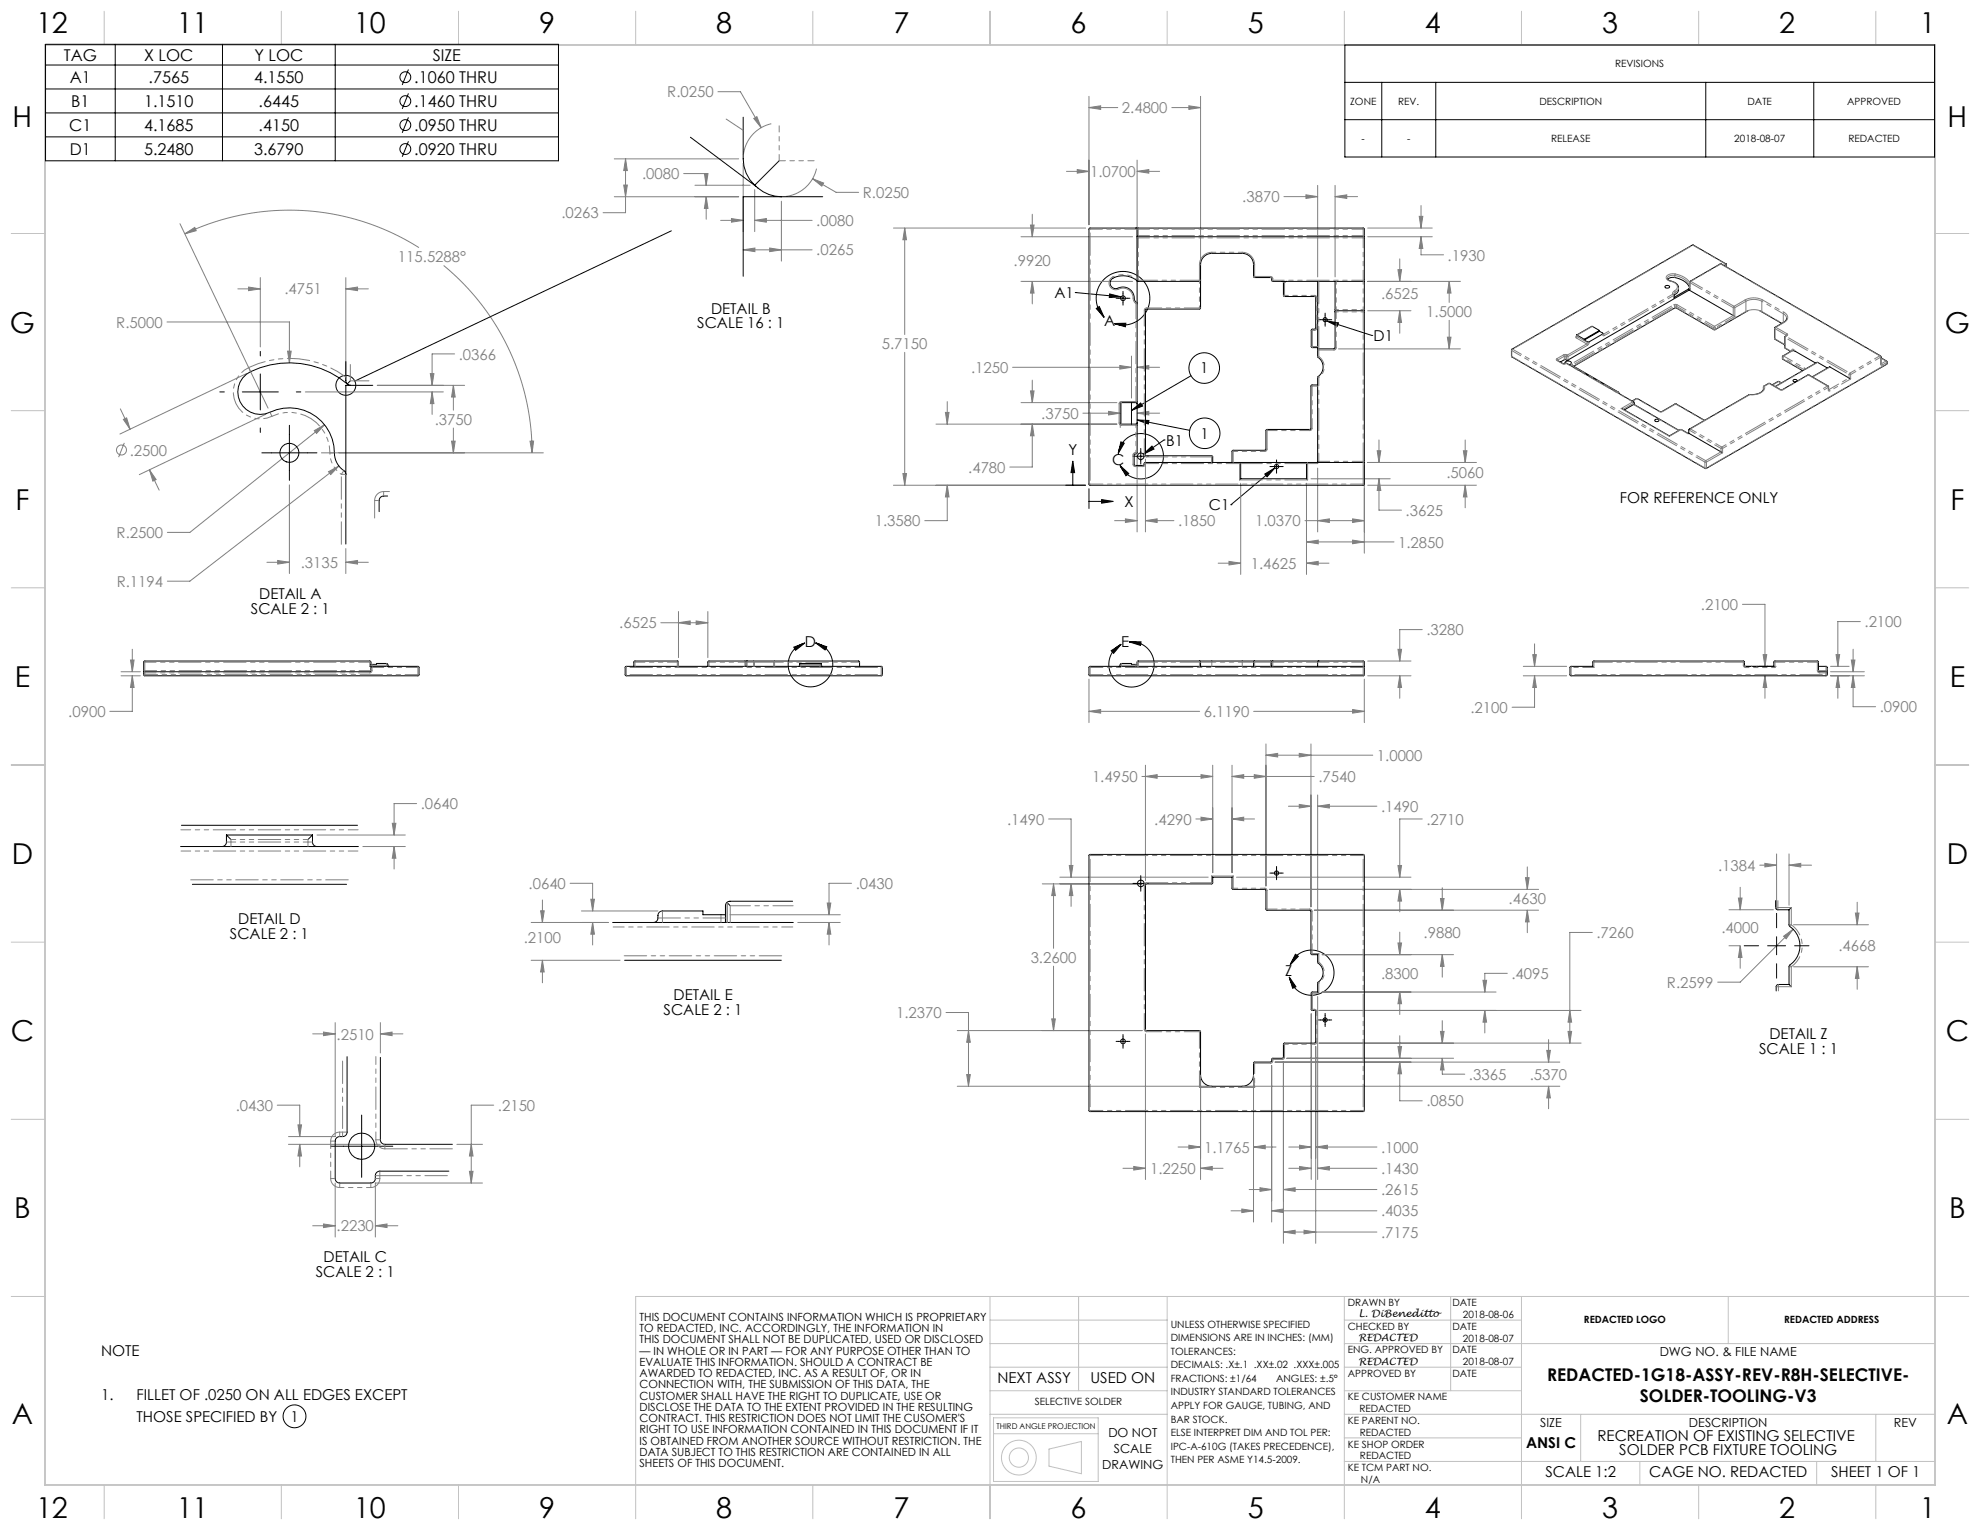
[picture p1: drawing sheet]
<svg xmlns="http://www.w3.org/2000/svg" width="559mm" height="432mm" viewBox="0 0 559 432" stroke-linecap="round" stroke-linejoin="round" font-family="sans-serif">
<defs><g id="words">
<g font-size="8.1">
<text x="10.2" y="9.3">12</text>
<text x="49.9" y="9.3">11</text>
<text x="99.9" y="9.3">10</text>
<text x="152.1" y="9.3">9</text>
<text x="202.1" y="9.3">8</text>
<text x="252.1" y="9.3">7</text>
<text x="302.1" y="9.3">6</text>
<text x="352.1" y="9.3">5</text>
<text x="402.1" y="9.3">4</text>
<text x="452.1" y="9.3">3</text>
<text x="502.1" y="9.3">2</text>
<text x="541.8" y="9.3">1</text>
<text x="3.5" y="35.9">H</text>
<text x="549.6" y="35.9">H</text>
<text x="2.8" y="93.9">G</text>
<text x="548.9" y="93.9">G</text>
<text x="4.4" y="143.9">F</text>
<text x="550.5" y="143.9">F</text>
<text x="4.1" y="193.9">E</text>
<text x="550.2" y="193.9">E</text>
<text x="3.3" y="243.9">D</text>
<text x="549.4" y="243.9">D</text>
<text x="3" y="293.9">C</text>
<text x="549.1" y="293.9">C</text>
<text x="4" y="343.9">B</text>
<text x="550.1" y="343.9">B</text>
<text x="3.3" y="401.8">A</text>
<text x="549.4" y="401.8">A</text>
<text x="10.2" y="428.4">12</text>
<text x="49.9" y="428.4">11</text>
<text x="99.9" y="428.4">10</text>
<text x="152.1" y="428.4">9</text>
<text x="202.1" y="428.4">8</text>
<text x="252.1" y="428.4">7</text>
<text x="302.1" y="428.4">6</text>
<text x="352.1" y="428.4">5</text>
<text x="402.1" y="428.4">4</text>
<text x="452.1" y="428.4">3</text>
<text x="502.1" y="428.4">2</text>
<text x="541.8" y="428.4">1</text>
</g>
<g font-size="4.9">
<text x="436.6" y="389.8">REDACTED-1G18-ASSY-REV-R8H-SELECTIVE-</text>
<text x="462.8" y="395.7">SOLDER-TOOLING-V3</text>
</g>
<g font-size="4.6">
<text x="18" y="17.2">TAG</text>
<text x="40.7" y="17.2">X LOC</text>
<text x="71.8" y="17.2">Y LOC</text>
<text x="122.1" y="17.2">SIZE</text>
<text x="19.7" y="23.5">A1</text>
<text x="41.9" y="23.5">.7565</text>
<text x="71.7" y="23.5">4.1550</text>
<text x="116.9" y="23.5">.1060 THRU</text>
<text x="20.1" y="30.3">B1</text>
<text x="40.7" y="30.3">1.1510</text>
<text x="73" y="30.3">.6445</text>
<text x="116.9" y="30.3">.1460 THRU</text>
<text x="19.6" y="37">C1</text>
<text x="40.7" y="37">4.1685</text>
<text x="73" y="37">.4150</text>
<text x="116.9" y="37">.0950 THRU</text>
<text x="19.7" y="43.8">D1</text>
<text x="40.7" y="43.8">5.2480</text>
<text x="71.7" y="43.8">3.6790</text>
<text x="116.9" y="43.8">.0920 THRU</text>
</g>
<g font-size="4.2" fill="#808080">
<text x="188.3" y="27.5">R.0250</text>
<text x="316.6" y="32">2.4800</text>
<text x="181.2" y="50.6">.0080</text>
<text x="307.7" y="50">1.0700</text>
<text x="243.5" y="55.9">R.0250</text>
<text x="350.6" y="57.1">.3870</text>
<text x="158.5" y="61.6">.0263</text>
<text x="230.4" y="63.8">.0080</text>
<text x="112.3" y="74">115.5288°</text>
<text x="230.4" y="72.1">.0265</text>
<text x="286.1" y="75">.9920</text>
<text x="408.6" y="73.5">.1930</text>
<text x="80.2" y="83.1">.4751</text>
<text x="389.8" y="84.5">.6525</text>
<text x="402.5" y="89.5">1.5000</text>
<text x="32.8" y="92.5">R.5000</text>
<text x="129.5" y="101.5">.0366</text>
<text x="248.9" y="98.5">5.7150</text>
<text x="274.1" y="105.3">.1250</text>
<text x="122.7" y="119.9">.3750</text>
<text x="293.9" y="118.2">.3750</text>
<text x="36.6" y="128.6">.2500</text>
<text x="273.3" y="133.4">.4780</text>
<text x="408.2" y="135">.5060</text>
<text x="246.9" y="148.5">1.3580</text>
<text x="332.5" y="148.5">.1850</text>
<text x="354.2" y="148.5">1.0370</text>
<text x="396.7" y="145.6">.3625</text>
<text x="32.9" y="151.8">R.2500</text>
<text x="394.6" y="154.6">1.2850</text>
<text x="84.9" y="160.3">.3135</text>
<text x="353" y="160.5">1.4625</text>
<text x="32.9" y="165.6">R.1194</text>
<text x="480" y="172.2">.2100</text>
<text x="174.8" y="177.4">.6525</text>
<text x="402.6" y="179.3">.3280</text>
<text x="526.2" y="177">.2100</text>
<text x="19.3" y="202.4">.0900</text>
<text x="339.7" y="202.4">6.1190</text>
<text x="415" y="201.2">.2100</text>
<text x="530.5" y="201.1">.0900</text>
<text x="388.6" y="214.7">1.0000</text>
<text x="308.2" y="220.7">1.4950</text>
<text x="372.1" y="220.7">.7540</text>
<text x="118.7" y="228.4">.0640</text>
<text x="284.2" y="232.7">.1490</text>
<text x="325.8" y="232.7">.4290</text>
<text x="389.8" y="229.1">.1490</text>
<text x="402.6" y="232.7">.2710</text>
<text x="484.9" y="245.8">.1384</text>
<text x="149.2" y="250.9">.0640</text>
<text x="241.5" y="250.9">.0430</text>
<text x="425.8" y="255.2">.4630</text>
<text x="485.8" y="263.4">.4000</text>
<text x="147.8" y="266.2">.2100</text>
<text x="401.8" y="264.8">.9880</text>
<text x="450.6" y="264.8">.7260</text>
<text x="518.9" y="268.5">.4668</text>
<text x="290.9" y="271.8">3.2600</text>
<text x="389.8" y="276.3">.8300</text>
<text x="426.6" y="276.3">.4095</text>
<text x="470.5" y="278.8">R.2599</text>
<text x="252.9" y="287.3">1.2370</text>
<text x="95" y="293.4">.2510</text>
<text x="414.6" y="304.7">.3365</text>
<text x="431.8" y="304.7">.5370</text>
<text x="66.5" y="313.5">.0430</text>
<text x="140.5" y="313.5">.2150</text>
<text x="402.6" y="312.3">.0850</text>
<text x="339.8" y="325.3">1.1765</text>
<text x="389.8" y="325.3">.1000</text>
<text x="324.6" y="331.3">1.2250</text>
<text x="389.8" y="331.3">.1430</text>
<text x="389.8" y="337.3">.2615</text>
<text x="95" y="347.5">.2230</text>
<text x="389.8" y="343.3">.4035</text>
<text x="389.8" y="349.3">.7175</text>
</g>
<g font-size="4.2">
<text x="200.7" y="88.5">DETAIL B</text>
<text x="297.6" y="84.1">A1</text>
<text x="196.8" y="92.7">SCALE 16 : 1</text>
<text x="311.6" y="92">A</text>
<text x="387.7" y="96.2">D1</text>
<text x="338.7" y="105.4">1</text>
<text x="329.1" y="125.8">B1</text>
<text x="338.8" y="123.8">1</text>
<text x="301.5" y="128.5">Y</text>
<text x="313.9" y="131.2">C</text>
<text x="317.4" y="143.1">X</text>
<text x="341.2" y="144">C1</text>
<text x="457.2" y="141.9">FOR REFERENCE ONLY</text>
<text x="70.8" y="173.2">SCALE 2 : 1</text>
<text x="73.2" y="169.1">DETAIL A</text>
<text x="227.2" y="182.5">D</text>
<text x="316.4" y="182.7">E</text>
<text x="67.3" y="260.9">DETAIL D</text>
<text x="64.9" y="265.1">SCALE 2 : 1</text>
<text x="362.7" y="275.6">Z</text>
<text x="187.3" y="286.5">SCALE 2 : 1</text>
<text x="190.1" y="282.3">DETAIL E</text>
<text x="499.4" y="293.3">DETAIL Z</text>
<text x="496.5" y="297.5">SCALE 1 : 1</text>
<text x="91.3" y="356.1">DETAIL C</text>
<text x="89.1" y="360.3">SCALE 2 : 1</text>
<text x="28.5" y="382.8">NOTE</text>
<text x="28.5" y="395.1">1.</text>
<text x="38.5" y="395.1">FILLET OF .0250 ON ALL EDGES EXCEPT</text>
<text x="281.5" y="390.4">NEXT ASSY</text>
<text x="307.8" y="390.4">USED ON</text>
<text x="38.5" y="401.3">THOSE SPECIFIED BY</text>
<text x="81.9" y="401.2">1</text>
<text x="450.9" y="406.6">RECREATION OF EXISTING SELECTIVE</text>
<text x="430.7" y="408.7">ANSI C</text>
<text x="457" y="410.7">SOLDER PCB FIXTURE TOOLING</text>
<text x="436.1" y="417">SCALE 1:2</text>
<text x="465.4" y="417">CAGE NO. REDACTED</text>
<text x="516.8" y="417">SHEET 1 OF 1</text>
</g>
<g font-size="3.5">
<text x="468.4" y="382.7">DWG NO. &amp; FILE NAME</text>
<text x="312.8" y="405.6">DO NOT</text>
<text x="434.7" y="402.6">SIZE</text>
<text x="476.7" y="402.6">DESCRIPTION</text>
<text x="534.5" y="402.6">REV</text>
<text x="314.3" y="410.2">SCALE</text>
<text x="311.1" y="414.7">DRAWING</text>
</g>
<g font-size="3.2">
<text x="180.5" y="372.8">THIS DOCUMENT CONTAINS INFORMATION WHICH IS PROPRIETARY</text>
<text x="180.5" y="376">TO REDACTED, INC. ACCORDINGLY, THE INFORMATION IN</text>
<text x="180.5" y="379.1">THIS DOCUMENT SHALL NOT BE DUPLICATED, USED OR DISCLOSED</text>
<text x="180.5" y="382.3">— IN WHOLE OR IN PART — FOR ANY PURPOSE OTHER THAN TO</text>
<text x="180.5" y="385.5">EVALUATE THIS INFORMATION. SHOULD A CONTRACT BE</text>
<text x="180.5" y="388.7">AWARDED TO REDACTED, INC. AS A RESULT OF, OR IN</text>
<text x="180.5" y="391.8">CONNECTION WITH, THE SUBMISSION OF THIS DATA, THE</text>
<text x="180.5" y="395">CUSTOMER SHALL HAVE THE RIGHT TO DUPLICATE, USE OR</text>
<text x="180.5" y="398.2">DISCLOSE THE DATA TO THE EXTENT PROVIDED IN THE RESULTING</text>
<text x="180.5" y="401.4">CONTRACT. THIS RESTRICTION DOES NOT LIMIT THE CUSOMER'S</text>
<text x="180.5" y="404.5">RIGHT TO USE INFORMATION CONTAINED IN THIS DOCUMENT IF IT</text>
<text x="180.5" y="407.7">IS OBTAINED FROM ANOTHER SOURCE WITHOUT RESTRICTION. THE</text>
<text x="180.5" y="410.9">DATA SUBJECT TO THIS RESTRICTION ARE CONTAINED IN ALL</text>
<text x="180.5" y="414.1">SHEETS OF THIS DOCUMENT.</text>
</g>
<g font-size="2.8">
<text x="455.8" y="19">REVISIONS</text>
<text x="381.1" y="29.6">ZONE</text>
<text x="394.6" y="29.6">REV.</text>
<text x="434.4" y="29.6">DESCRIPTION</text>
<text x="493.2" y="29.6">DATE</text>
<text x="521.3" y="29.6">APPROVED</text>
<text x="384.3" y="40.1">-</text>
<text x="397.1" y="40.1">-</text>
<text x="437.8" y="40.1">RELEASE</text>
<text x="489.5" y="40.1">2018-08-07</text>
<text x="521.7" y="40.1">REDACTED</text>
<text x="380.4" y="368.6">DRAWN BY</text>
<text x="383.4" y="371.6">L. DiBeneditto</text>
<text x="409.9" y="368.6">DATE</text>
<text x="412.9" y="371.9">2018-08-06</text>
<text x="330.4" y="374.7">UNLESS OTHERWISE SPECIFIED</text>
<text x="380.4" y="375.3">CHECKED BY</text>
<text x="409.9" y="375.3">DATE</text>
<text x="447" y="373.4">REDACTED LOGO</text>
<text x="503.5" y="373.4">REDACTED ADDRESS</text>
<text x="330.4" y="378.5">DIMENSIONS ARE IN INCHES: (MM)</text>
<text x="330.4" y="382.4">TOLERANCES:</text>
<text x="380.4" y="381.9">ENG. APPROVED BY</text>
<text x="383.4" y="378.5">REDACTED</text>
<text x="409.9" y="381.9">DATE</text>
<text x="412.9" y="378.6">2018-08-07</text>
<text x="330.4" y="386.2">DECIMALS: .X±.1 .XX±.02 .XXX±.005</text>
<text x="380.4" y="388.6">APPROVED BY</text>
<text x="383.4" y="385.1">REDACTED</text>
<text x="409.9" y="388.6">DATE</text>
<text x="412.9" y="385.3">2018-08-07</text>
<text x="330.4" y="390">FRACTIONS: ±1/64</text>
<text x="330.4" y="393.8">INDUSTRY STANDARD TOLERANCES</text>
<text x="360.2" y="390">ANGLES: ±.5°</text>
<text x="380.4" y="395.2">KE CUSTOMER NAME</text>
<text x="292.1" y="396.6">SELECTIVE SOLDER</text>
<text x="330.4" y="397.6">APPLY FOR GAUGE, TUBING, AND</text>
<text x="330.4" y="401.5">BAR STOCK.</text>
<text x="380.4" y="401.9">KE PARENT NO.</text>
<text x="383.6" y="398.5">REDACTED</text>
<text x="330.4" y="405.3">ELSE INTERPRET DIM AND TOL PER:</text>
<text x="383.7" y="405.2">REDACTED</text>
<text x="330.4" y="409.1">IPC-A-610G (TAKES PRECEDENCE),</text>
<text x="330.4" y="412.9">THEN PER ASME Y14.5-2009.</text>
<text x="380.4" y="408.5">KE SHOP ORDER</text>
<text x="383.8" y="411.9">REDACTED</text>
<text x="380.4" y="415.2">KE TCM PART NO.</text>
<text x="384.1" y="418.4">N/A</text>
</g>
<text font-size="2.2" x="281.3" y="403.3">THIRD ANGLE PROJECTION</text>
</g></defs>
<g fill="none" stroke="#808080" stroke-width=".28">
<path d="M202.6 25.9h6.4l5.8 10.1M212.7 33.4l.9-.5 1.2 3.1zM217.7 34.9a10.2 10.2 0 0 0-7.9 8.7M307.3 30.4l3.3-.5v1zM307.3 27.2v36.2M307.3 30.4h8.2M330.7 30.4h8.1M335.5 29.9l3.3 .5-3.3 .5zM338.8 27.2v46.2M173.4 55.5h35.1M173.4 44.8h35.1M176 52.2h1l-.5 3.3z"/>
<path d="M176.5 44.8l.5 3.3h-1zM176.5 44.8v15.2h-6.3M193 49h6.3v3.3M196.1 52.3h15.6M198.8 49h1l-.5 3.3zM199.3 55.5l.5 3.3h-1zM199.3 55.5v6.4M209.7 46.1v19.3M213 53.5v11.9M220.5 56.8v16.9M229.3 50.4l3.1 1.3-.5 .8zM229.3 50.4l6.7 3.9h6.3"/>
<path d="M230.4 47.6a10.2 10.2 0 0 1-8.6 7.8M301 48.4h6.3M304 47.9l3.3 .5-3.3 .5zM320.9 48.4l3.3-.5v1zM320.9 45.2v32.9M320.9 48.4h6.4M362.3 55.5h9.6M368.6 55l3.3 .5-3.3 .5zM371.9 52.3v25.8M376.8 55.5l3.3-.5v1zM376.8 52.3v25.8M376.8 55.5h6.3"/>
<path d="M401 58v6.4M50.8 63.1l24.9 52.1M52.2 66l2.8-1.8 .4 .9zM52.2 66a68.5 68.5 0 0 1 66 3.9M73.5 78.3v19.6M97.6 78.3v29.2M125.2 74.9a68.5 68.5 0 0 1 25 52.9M203.4 62.2h6.3M206.4 61.7l3.3 .5-3.3 .5zM209.7 70.5l3.3-.5v1zM209.7 70.5h19.5M213 62.2l3.3-.5v1z"/>
<path d="M213 62.2h16.2M217.2 70l3.3 .5-3.3 .5zM252.2 64.4h54.2M255.3 64.4l.5 3.3h-1zM255.3 64.4v30M288.2 66.8h31.4M288.2 79.4h31.4M290.8 63.5h1l-.5 3.3zM291.3 79.4l.5 3.3h-1zM291.3 60.5v6.3M291.3 79.4v6.4M386 66.8h18.2"/>
<path d="M386 64.4h18.2M386 79.4h26.2M394.5 76.1h1l-.5 3.3zM395 73.1v6.3M400.5 61.1h1l-.5 3.3zM401 66.8l.5 3.3h-1zM401 66.8v5.1h6.4M409 79.4l.5 3.3h-1zM409 79.4v6M47.1 90.9h34.6v11.5M67.1 81.5h6.4M70.2 81l3.3 .5-3.3 .5z"/>
<path d="M81.2 99.1h1l-.5 3.3zM97.6 81.5l3.3-.5v1zM97.6 81.5h6.4M128.3 99.9h-6.3v8.9M255.3 99.4v37.5M377.7 98.5h34.5M386 87.7h12.2M395 87.7l.5 3.3h-1zM395 87.7v6.4M408.5 95.2h1l-.5 3.3zM409 90.4v8.1M34 115.4l2.7 5.7"/>
<path d="M34.8 118.4l.9-.5 1 3.2zM69.6 105.4l-35.8 17.1M75.1 116.9l-35.8 17.1M86.2 110.6h38.9M91.6 119.9l-38 30.4h-6.4M106.5 108.8h24.6M121.4 105.4h1.1l-.5 3.4zM122 110.6l.5 3.3h-1.1zM122 110.6v6.4M128 108.8l.5 3.3h-1.1zM128 108.8v7M264.2 119.7h51"/>
<path d="M266.8 116.4h1l-.5 3.3zM267.3 113.3v6.4M285.8 103.7h33.5M288.2 113.6h27M290.8 110.3h1l-.5 3.3zM291.3 119.7l.5 3.3h-1zM291.3 119.7v12.1h-6.3M291.3 107.3v6.3M305.6 116.6h10.6M312.9 116.1l3.3 .5-3.3 .5zM316 103.2l3.3 .5-3.3 .5zM316.2 119.8v.9"/>
<path d="M319.3 100.5v11.9M320.9 116.6l3.3-.5v1zM320.9 103.7l3.3-.5v1zM320.9 116.6h6.4M320.9 103.7h6.4M35.1 125l-1.6 4M42.2 132.6l1.9 2.8-1 .4zM42.2 132.6l2.7 5.7M81.7 136.8v25.1M88.7 121.5l2.9-1.6-2.3 2.4zM90.7 127.8h62.6M92.7 133.1l2.9-1.6-2.3 2.4z"/>
<path d="M95.6 131.5l-42 32.5h-6.4M127.4 124.5h1.1l-.5 3.3zM128 120.8v7M149.6 124.5h1l-.4 3.3zM252.2 136.9h54.2M254.8 133.6h1l-.5 3.3zM267.3 136.9l.5 3.3h-1zM267.3 136.9v10h-6.3M320.9 129v21.1M323.3 129.6v20.5M350.1 136.4v25.7M368.7 136.4v25.7"/>
<path d="M370 135.1h22.4M371.9 132.1v18M385 131.5v24.6M386 136.9h30.7M386 130.5h30.7M388.7 127.2h1l-.5 3.3zM389.2 135.1l.5 3.3h-1zM389.2 135.1v8.9h6.3M389.2 124.2v6.3M413 127.2h1l-.5 3.3zM413.5 136.9l.5 3.3h-1zM413.5 124.2v6.3"/>
<path d="M413.5 136.9v6.4M75.3 158.7h6.4M78.4 158.2l3.3 .5-3.3 .5zM97.6 158.7l3.3-.5v1zM97.6 154.8v7.1M97.6 158.7h6.4M314.6 146.9h6.3M317.6 146.4l3.3 .5-3.3 .6zM323.3 146.9l3.3-.5v1.1zM323.3 146.9h8M343.8 158.9h6.3M346.8 158.4l3.3 .5-3.3 .6z"/>
<path d="M368.3 146.9h16.7M368.7 158.9l3.3-.5v1.1zM368.7 152.9l3.3-.5v1.1zM368.7 158.9h6.4M368.7 152.9h24.7M371.9 146.9l3.3-.5v1.1zM381.7 152.4l3.3 .5-3.3 .6zM381.7 146.4l3.3 .5-3.3 .6zM186.5 175.8h13.3M191.5 175.8l3.3-.6v1.1zM191.5 172.6v13M196.5 175.2l3.3 .6-3.3 .5z"/>
<path d="M199.8 172.6v13M401.4 177.7h-6.4v8.9M491.8 170.6h6.3v17.5M525 175.4h-6.3v12.7M34.2 190.7h5.4M34.2 189.6h5.4M36.8 186.3h1l-.5 3.3zM37.3 190.7l.5 3.3h-1zM37.3 190.7v10.1h-6.3M37.3 183.2v6.4M307.3 191.7v12.2M385 191.7v12.2"/>
<path d="M386 190.7h12.2M386 186.6h12.2M394.5 183.3h1l-.5 3.3zM395 190.7l.5 3.3h-1zM395 190.7v6.4M429.9 190.7h12.2M429.9 188.1h12.2M432.6 184.8h1l-.5 3.3zM433.1 190.7l.5 3.3h-1zM433.1 190.7v8.9h-6.4M433.1 181.7v6.4M496.5 188.1h4.8"/>
<path d="M497.6 184.8h1l-.5 3.3zM498.1 190.7l.5 3.3h-1zM498.1 190.7v6.4M516.6 190.7h9.6M516.6 189.6h9.6M516.6 188.1h5.3M518.2 184.8h1l-.5 3.3zM518.7 190.7l.5 3.3h-1zM518.7 190.7v6.4M522.5 186.3h1l-.5 3.3zM523 190.7l.5 3.3h-1zM523 190.7v8.8h6.3"/>
<path d="M523 183.2v6.4M307.3 200.8l3.3-.5v1zM307.3 200.8h31.3M322.3 219.1h20M323.3 219.1l3.3-.5v1zM323.3 216v32.5M339 218.6l3.3 .5-3.3 .5zM342.3 216v30.3M347.7 219.1l3.3-.5v1zM347.7 219.1h23.2M347.7 216v30.3M353.8 200.8h31.2"/>
<path d="M354 218.6l3.3 .5-3.3 .5zM357.3 213.1l3.3-.5v1zM357.3 210v40M357.3 213.1h30.1M366.7 212.6l3.3 .5-3.3 .5zM370 210v45.9M381.7 200.3l3.3 .5-3.3 .5zM89.5 235.7h24.9M102.4 238.9h12M110.7 232.4h1l-.5 3.3zM111.2 238.9l.5 3.3h-1zM111.2 238.9v6.4"/>
<path d="M117.6 226.8h-6.4v8.9M295.9 231.1h6.4v16.5M337.5 231.1h4.8M339 230.6l3.3 .5-3.3 .5zM347.7 231.1l3.3-.5v1zM347.7 231.1h6.4M363.6 227.5h6.4M366.7 227l3.3 .5-3.3 .5zM371.9 227.5l3.3-.5v1zM371.9 224.4v43.8M371.9 227.5h16.7M401.4 231.1h-6.4v16.5"/>
<path d="M152.6 257h1l-.5 3.3zM153.1 254v6.3M160.9 249.3h6.4v7.8M164.1 257.1h21.6M166.7 253.8h1.1l-.5 3.3zM206 258.2h31.1M233.5 254.9h1l-.5 3.3zM240.3 249.3h-6.3v8.9M294.2 249.5h28.1M297.3 249.5l.5 3.3h-1zM297.3 249.5v18.1M299.1 247.6h41.9"/>
<path d="M301.8 244.3h1l-.5 3.3zM302.3 249.5l.5 3.3h-1zM302.3 249.5v6.3M349 247.6h49.2M358.2 251h76M370.9 256.9h63.3M394.5 244.3h1l-.5 3.3zM395 251l.5 3.3h-1zM395 251v6.4M406.5 253.6h1l-.5 3.3zM407 250.5v6.4M430.5 247.7h1l-.5 3.3z"/>
<path d="M431 256.9l.5 3.3h-1zM431 244.7v6.3M431 256.9v6.3M487.9 256.8h12.6M490.6 253.5h1l-.5 3.3zM491.1 250.4v6.4M496.6 244.2h4.8M498.1 243.7l3.3 .5-3.3 .5zM501.4 241v15.5M504.9 244.2l3.3-.5v1zM504.9 241v14.5M504.9 244.2h6.4"/>
<path d="M523.6 257.7h1l-.5 3.3zM524.1 254.6v6.4M149.9 260.3h21.7M149.9 271h25.1M153.1 271l.5 3.3h-1zM153.1 271v6.4M167.3 260.3l.5 3.3h-1.1zM167.3 260.3v6.4M225.1 260.3h12M234 260.3l.5 3.3h-1zM234 260.3v6.4M297.3 272.7v18.2"/>
<path d="M373.1 269.4h37.1M373.1 280h49.1M394.5 266.1h1l-.5 3.3zM395 280l.5 3.3h-1zM395 263.1v6.3M395 280v6.3M407 269.4l.5 3.3h-1zM407 269.4v6.4M418.5 276.7h1l-.5 3.3zM425.4 274.7h-6.4v5.3M449.4 263.2h-6.4v31.2M487.9 266.9h3.1"/>
<path d="M491.1 266.9l.5 3.3h-1zM491.1 266.9v6.4M503.4 264.2l2.7-2-2 2.7zM506.1 262.3l-15 14.9h-6.3M506.2 261h21.1M506.2 272.8h21.1M524.1 272.8l.5 3.3h-1zM524.1 272.8v6.4M88.2 291.8h6.4M91.3 291.3l3.3 .5-3.3 .5zM94.6 288.6v32.2h-13.2M107.3 291.8l3.4-.5v1z"/>
<path d="M107.3 288.6v8.6M107.3 291.8h6.4M267 285.8h6.3v20.8M270.2 290.9h52.1M273.3 290.9l.5 3.3h-1zM296.8 287.6h1l-.5 3.3zM323.3 291.8v41.1M359.8 299.7h80.4M362.2 299.6v51.3M363.2 298.7h47M370.1 286.1v46.8M371.3 295.3v55.6"/>
<path d="M371.9 281.2v51.7M372.3 285.2h73.9M372.3 294.4h73.9M394.5 295.4h1l-.5 3.3zM395 299.7l.5 3.3h-1zM395 292.3v6.4M395 299.7v11h6.4M406.5 291.1h1l-.5 3.3zM407 298.7l.5 3.3h-1zM407 288v6.4M407 298.7v4.5h6.4M419 285.2l.5 3.3h-1z"/>
<path d="M419 285.2v6.3M436.5 296.4h1l-.5 3.3zM437 293.4v6.3M442.5 291.1h1l-.5 3.3zM443 285.2l.5 3.3h-1zM78.2 311.9h6.4v8.9M84.1 317.5h1l-.5 3.3zM139.3 311.9h-6.3v22M270.2 306.6h70.5M272.8 303.3h1l-.5 3.3zM338.8 304.7v28.2M351.9 306.6h88.3"/>
<path d="M353.8 304.7v40.2M358.9 300.7v44.2M437 306.6l.5 3.3h-1zM437 306.6v6.3M81.4 323h25.9M84.6 323l.5 3.3h-1zM84.6 323v6.3M94.6 333.9v15.2M128.9 323h7.3M132.5 330.6h1l-.5 3.3zM133 323l.5 3.3h-1zM136.2 333.9h-30.3v15.2"/>
<path d="M316.9 329.7h6.4M320 329.2l3.3 .5-3.3 .5zM332.5 323.7h6.3M335.5 323.2l3.3 .5-3.3 .5zM338.8 329.7l3.3-.5v1zM338.8 329.7h6.4M352.5 335.7h6.4M353.8 323.7l3.3-.5v1zM353.8 323.7h6.3M355.6 335.2l3.3 .5-3.3 .5zM362.2 335.7l3.3-.5v1zM362.2 335.7h26.4"/>
<path d="M363.7 329.7h6.4M363.7 323.7h6.4M366.8 329.2l3.3 .5-3.3 .5zM366.8 323.2l3.3 .5-3.3 .5zM371.3 323.7l3.3-.5v1zM371.3 323.7h17.3M371.9 329.7l3.3-.5v1zM371.9 329.7h16.7M88.2 345.9h6.4M91.3 345.4l3.3 .5-3.3 .5zM105.9 345.9l3.3-.5v1zM105.9 345.9h6.4"/>
<path d="M347.4 341.7h6.4M350.5 341.2l3.3 .5-3.3 .5zM358.9 341.7l3.3-.5v1zM358.9 341.7h29.7M362.2 347.7l3.3-.5v1zM362.2 347.7h26.4M368 347.2l3.3 .5-3.3 .5z"/>
<circle cx="34.3" cy="127" r="1.41"/>
</g>
<g fill="none" stroke="#000" stroke-width=".28">
<path d="M12.8 12.5h144.8v32.9h-144.8zM12.8 18.4h144.8M32.5 12.5v32.9M62.8 12.5v32.9M94.6 12.5v32.9M115.3 19.6l-1.8 4.4M379.6 12.7h166.4v31.6h-166.4zM12.8 25.1h144.8M12.8 31.9h144.8M12.8 38.6h144.8M115.3 26.4l-1.8 4.3M115.3 33.1l-1.8 4.4"/>
<path d="M115.3 39.9l-1.8 4.3M379.6 23.2h166.4M379.6 33.8h166.4M390 23.2v21.1M405.2 23.2v21.1M481.4 23.2v21.1M511.9 23.2v21.1M189.5 65.1l-89.4 42.4M73.5 99.2v1.3M303.5 82.6h.1M303.5 82.6l12.9 1.2M309.4 87.1l.8-.6 1.4 3.1z"/>
<path d="M311.6 89.6a7.6 7.6 0 0 1 2.3-12.4 7.6 7.6 0 0 1 10.6 6.7 7.6 7.6 0 0 1-10.1 7.4M313.2 83l3.2 .8-3.3 .2zM314.4 91.3l3.3-.1-.1 1zM315 84.2h3.9M316.9 82.2v3.9M372.1 90.2h3.7M374 88.4v3.7M374.4 90.6l12.7 4.1M374.4 90.6l3.3 .5-.3 1zM387.1 94.7h.1M62 110.6h1.3M68.4 110.6h10.1"/>
<path d="M73.5 105.5v10.2M83.6 110.6h1.3M319.3 115.8l2.6-2.1 .5 .9zM320.9 118.5l14.9 2.9M320.9 118.5l3.4 .2-.2 1zM336.1 106l-16.8 9.8M73.5 120.8v1.2M73.9 127.8h15.5M81.7 120v15.6M300.8 136.9h5.5M302.8 130.1l.5 3.3h-1zM302.8 133.4v3.5"/>
<path d="M307.3 137.9v5.6M315.6 128a6.4 6.4 0 0 1 9.2-5 6.4 6.4 0 0 1 1.6 10.4 6.4 6.4 0 0 1-10.3-2M316.1 131.4l2.5 2.2-.8 .7zM316.3 124.7l1 .4-1.7 2.9zM319.8 128.8h4.3M321.9 126.6v4.4M322.7 128.2l2.4-2.3 .6 .8zM328.5 124.2h.1M328.5 124.2l-5.8 4M356.9 133.8l2.9-1.7-2.2 2.5zM358.4 131.7h3.7M359.8 132.1l-12.4 10.3"/>
<path d="M360.3 129.8v3.7M307.3 141.5h3.6M310.9 141l3.3 .5-3.3 .5zM347.4 142.4h.1M224 182.6l3.1-1.1-2.6 2zM230.2 181.4a6.3 6.3 0 0 1 3.8 9.7 6.3 6.3 0 0 1-10.4 .1 6.3 6.3 0 0 1 3.5-9.7M230.2 181.4l3.1 1.1-.4 .9zM313.6 183.6l2.8-1.8-2.1 2.6zM318.7 181.2a6.4 6.4 0 0 1 6.7 8.2 6.4 6.4 0 0 1-10.2 3 6.4 6.4 0 0 1 1.2-10.6M318.7 181.2l3.3-.1-.1 1zM319.8 249.3h4.3M321.9 247.1v4.4"/>
<path d="M358.4 246.4h3.7M360.3 244.5v3.8M501.4 257.8v4M363.9 275.7l1.8 2.8-.9 .4zM364.1 272.3a6.4 6.4 0 0 1 10.1-2.7 6.4 6.4 0 0 1-.8 10.4 6.4 6.4 0 0 1-9.5-4.3M365.6 269.3l.8 .6-2.3 2.4zM492.3 266.9h4M498.9 266.9h5M501.4 264.4v5.1M501.4 272v4.1M506.5 266.9h4M315 293.9h3.9"/>
<path d="M316.9 292v3.8M372.1 287.9h3.7M374 286v3.7M102.1 314.7v17.6M93.3 323.5h17.6"/>
<circle cx="114.4" cy="21.8" r="1.53"/>
<circle cx="114.4" cy="28.5" r="1.53"/>
<circle cx="114.4" cy="35.3" r="1.53"/>
<circle cx="114.4" cy="42.1" r="1.53"/>
<circle cx="97.6" cy="108.8" r="2.81"/>
<circle cx="339.9" cy="103.9" r="4.3"/>
<circle cx="340" cy="122.3" r="4.3"/>
<circle cx="83.1" cy="399.7" r="3.2"/>
</g>
<g fill="none" stroke="#c0c0c0" stroke-width=".28">
<path d="M29.4 3.2v9.5M79.4 3.2v9.5M129.4 3.2v9.5M179.4 3.2v9.5M229.4 3.2v9.5M279.4 3.2v9.5M329.4 3.2v9.5M379.4 3.2v9.5M429.4 3.2v9.5M479.4 3.2v9.5M529.4 3.2v9.5M3.2 65.9h9.5"/>
<path d="M546.1 65.9h9.5M3.2 115.9h9.5M546.1 115.9h9.5M3.2 165.9h9.5M546.1 165.9h9.5M3.2 215.9h9.5M546.1 215.9h9.5M3.2 265.9h9.5M546.1 265.9h9.5M3.2 315.9h9.5M546.1 315.9h9.5M3.2 365.9h9.5"/>
<path d="M279.4 365.9v62.7M279.4 379.2h50M279.4 372.5h50M304.4 365.9v26.6M329.4 365.9v62.7M379.4 365.9v62.7M379.4 379.2h166.7M379.4 372.5h50M409.4 365.9v26.6M429.4 365.9v62.7M487.7 365.9v13.3M555.6 365.9h-376.2v62.7"/>
<path d="M279.4 392.5h50M279.4 399.1h50M279.4 385.8h50M379.4 392.5h50M379.4 399.1h166.7M379.4 385.8h50M446.1 399.1v13.4M529.4 399.1v13.4M29.4 419.1v9.5M79.4 419.1v9.5M129.4 419.1v9.5M229.4 419.1v9.5"/>
<path d="M280.4 404.6h29.5M280.4 400.1h29.5v18h-29.5zM296 409l9.2-2.2v9.1l-9.2-2.1zM379.4 405.8h50M379.4 412.5h166.7M462.8 412.5v6.6M479.4 419.1v9.5M512.7 412.5v6.6M529.4 419.1v9.5"/>
<circle cx="287.5" cy="411.4" r="2.71"/>
<circle cx="287.5" cy="411.4" r="4.9"/>
</g>
<path d="M12.7 12.7h533.4v406.4h-533.4z" fill="none" stroke="#c0c0c0" stroke-width=".5"/>
<g fill="#000">
<path d="M313.2 83l3.2 .8-3.3 .2zM322.7 128.2l2.4-2.3 .6 .8zM356.9 133.8l2.9-1.7-2.2 2.5zM374.4 90.6l3.3 .5-.3 1zM319.3 115.8l2.6-2.1 .5 .9zM320.9 118.5l3.4 .2-.2 1z"/>
<path d="M313.6 183.6l2.8-1.8-2.1 2.6zM318.7 181.2l3.3-.1-.1 1zM224 182.6l3.1-1.1-2.6 2zM230.2 181.4l3.1 1.1-.4 .9zM314.4 91.3l3.3-.1-.1 1zM309.4 87.1l.8-.6 1.4 3.1zM316.1 131.4l2.5 2.2-.8 .7zM316.3 124.7l1 .4-1.7 2.9zM363.9 275.7l1.8 2.8-.9 .4zM365.6 269.3l.8 .6-2.3 2.4z"/>
</g>
<path d="M307.3 200.8l3.3-.5v1zM381.7 200.3l3.3 .5-3.3 .5zM395 190.7l.5 3.3h-1zM394.5 183.3h1l-.5 3.3zM191.5 175.8l3.3-.6v1.1zM196.5 175.2l3.3 .6-3.3 .5zM36.8 186.3h1l-.5 3.3zM37.3 190.7l.5 3.3h-1zM522.5 186.3h1l-.5 3.3zM523 190.7l.5 3.3h-1zM518.7 190.7l.5 3.3h-1zM518.2 184.8h1l-.5 3.3zM498.1 190.7l.5 3.3h-1zM497.6 184.8h1l-.5 3.3zM432.6 184.8h1l-.5 3.3zM433.1 190.7l.5 3.3h-1zM323.3 146.9l3.3-.5v1.1zM317.6 146.4l3.3 .5-3.3 .6zM266.8 116.4h1l-.5 3.3zM267.3 136.9l.5 3.3h-1zM312.9 116.1l3.3 .5-3.3 .5zM320.9 116.6l3.3-.5v1zM291.3 119.7l.5 3.3h-1zM290.8 110.3h1l-.5 3.3zM316 103.2l3.3 .5-3.3 .5zM320.9 103.7l3.3-.5v1zM413.5 136.9l.5 3.3h-1zM413 127.2h1l-.5 3.3zM389.2 135.1l.5 3.3h-1zM388.7 127.2h1l-.5 3.3zM346.8 158.4l3.3 .5-3.3 .6zM368.7 158.9l3.3-.5v1.1zM368.7 152.9l3.3-.5v1.1zM381.7 152.4l3.3 .5-3.3 .6zM401 66.8l.5 3.3h-1zM400.5 61.1h1l-.5 3.3zM395 87.7l.5 3.3h-1zM394.5 76.1h1l-.5 3.3zM368.6 55l3.3 .5-3.3 .5zM376.8 55.5l3.3-.5v1zM409 79.4l.5 3.3h-1zM408.5 95.2h1l-.5 3.3zM304 47.9l3.3 .5-3.3 .5zM320.9 48.4l3.3-.5v1zM335.5 29.9l3.3 .5-3.3 .5zM307.3 30.4l3.3-.5v1zM254.8 133.6h1l-.5 3.3zM255.3 64.4l.5 3.3h-1zM291.3 79.4l.5 3.3h-1zM290.8 63.5h1l-.5 3.3zM371.9 146.9l3.3-.5v1.1zM381.7 146.4l3.3 .5-3.3 .6zM323.3 219.1l3.3-.5v1zM339 218.6l3.3 .5-3.3 .5zM339 230.6l3.3 .5-3.3 .5zM347.7 231.1l3.3-.5v1zM347.7 219.1l3.3-.5v1zM354 218.6l3.3 .5-3.3 .5zM357.3 213.1l3.3-.5v1zM366.7 212.6l3.3 .5-3.3 .5zM366.7 227l3.3 .5-3.3 .5zM371.9 227.5l3.3-.5v1zM371.9 329.7l3.3-.5v1zM366.8 329.2l3.3 .5-3.3 .5zM366.8 323.2l3.3 .5-3.3 .5zM371.3 323.7l3.3-.5v1zM368 347.2l3.3 .5-3.3 .5zM362.2 347.7l3.3-.5v1zM362.2 335.7l3.3-.5v1zM355.6 335.2l3.3 .5-3.3 .5zM358.9 341.7l3.3-.5v1zM350.5 341.2l3.3 .5-3.3 .5zM353.8 323.7l3.3-.5v1zM335.5 323.2l3.3 .5-3.3 .5zM338.8 329.7l3.3-.5v1zM320 329.2l3.3 .5-3.3 .5zM296.8 287.6h1l-.5 3.3zM297.3 249.5l.5 3.3h-1zM302.3 249.5l.5 3.3h-1zM301.8 244.3h1l-.5 3.3zM394.5 244.3h1l-.5 3.3zM395 251l.5 3.3h-1zM430.5 247.7h1l-.5 3.3zM431 256.9l.5 3.3h-1zM406.5 253.6h1l-.5 3.3zM407 269.4l.5 3.3h-1zM394.5 266.1h1l-.5 3.3zM395 280l.5 3.3h-1zM418.5 276.7h1l-.5 3.3zM419 285.2l.5 3.3h-1zM443 285.2l.5 3.3h-1zM442.5 291.1h1l-.5 3.3zM406.5 291.1h1l-.5 3.3zM407 298.7l.5 3.3h-1zM394.5 295.4h1l-.5 3.3zM395 299.7l.5 3.3h-1zM436.5 296.4h1l-.5 3.3zM437 306.6l.5 3.3h-1zM272.8 303.3h1l-.5 3.3zM273.3 290.9l.5 3.3h-1zM523.6 257.7h1l-.5 3.3zM524.1 272.8l.5 3.3h-1zM503.4 264.2l.7 .7 2-2.7zM491.1 266.9l.5 3.3h-1zM490.6 253.5h1l-.5 3.3zM504.9 244.2l3.3-.5v1zM498.1 243.7l3.3 .5-3.3 .5zM149.6 124.5h1l-.4 3.3zM52.2 66l2.8-1.8 .4 .9zM81.2 99.1l.5 3.3 .5-3.3zM88.7 121.5l.6 .8 2.3-2.4zM70.2 81l3.3 .5-3.3 .5zM97.6 81.5l3.3-.5v1zM122 110.6l.5 3.3h-1.1zM121.4 105.4h1.1l-.5 3.4zM42.2 132.6l1.9 2.8-1 .4zM34.8 118.4l.9-.5 1 3.2zM92.7 133.1l.6 .8 2.3-2.4zM78.4 158.2l3.3 .5-3.3 .5zM97.6 158.7l3.3-.5v1zM128 108.8l.5 3.3h-1.1zM127.4 124.5h1.1l-.5 3.3zM91.3 291.3l3.3 .5-3.3 .5zM107.3 291.8l3.4-.5v1zM132.5 330.6h1l-.5 3.3zM133 323l.5 3.3h-1zM91.3 345.4l3.3 .5-3.3 .5zM105.9 345.9l3.3-.5v1zM84.1 317.5h1l-.5 3.3zM84.6 323l.5 3.3h-1zM176.5 44.8l.5 3.3h-1zM176 52.2h1l-.5 3.3zM217.2 70l3.3 .5-3.3 .5zM209.7 70.5l3.3-.5v1zM229.3 50.4l2.6 2.1 .5-.8zM212.7 33.4l2.1 2.6-1.2-3.1zM213 62.2l3.3-.5v1zM206.4 61.7l3.3 .5-3.3 .5zM198.8 49h1l-.5 3.3zM199.3 55.5l.5 3.3h-1zM233.5 254.9h1l-.5 3.3zM234 260.3l.5 3.3h-1zM166.7 253.8h1.1l-.5 3.3zM167.3 260.3l.5 3.3h-1.1zM152.6 257h1l-.5 3.3zM153.1 271l.5 3.3h-1zM110.7 232.4h1l-.5 3.3zM111.2 238.9l.5 3.3h-1z" fill="#808080"/>
<path d="M310.9 141l3.3 .5-3.3 .5zM302.8 130.1l.5 3.3h-1z" fill="#000"/>
<g fill="none" stroke="#000" stroke-width=".28">
<path d="M194.9 38.7l18.5 13.9M209.7 33.1v11.7a10.2 10.2 0 0 0 3.3 7.5M213 52.3l.4 .3M213.4 52.6a10.5 10.5 0 0 0 7.1 2.9M219.9 45.4l-6.9 6.9M232.2 55.5h-22.5v22.5M320.6 64.4h-13l-.3 .2v72l.2 .3h77.4l.1-48.9M320.6 64.4l.3 .2v2.2M320.6 64.4h64.1l.3 .2v2.5M320.9 66.8h63.8l.3 .3M321 79.3a6 6 0 0 0-7.4-.4 1.65 1.65 0 0 0 .2 2.2 1.65 1.65 0 0 0 2.2 0 3.3 3.3 0 0 1 4.2 3.6l.7 1M321 79.3h.1"/>
<path d="M321.1 79.3l.2 .1M321.2 66.8l-.3 .3 .1 12.2M321.2 79.1l-.2 .2M321.2 66.5l-.3 .3M338.8 79.1l-.3 .3h-17.6v34.5M361.9 79.4l.3 .3v3.7l.2 .3h8.6l.3 .2v8.7l-.2 .3h-.8l-.2 .3v4.6l.2 .3h1.6M363.1 79.4l-.6 .3M371.9 79.4v21.2a3.6 3.6 0 0 1 0 5.9v24.3M376.8 79.4v8.6M385 79.1l-.3 .3h-25.6l-.5-1.1-4.7-.1-.1-3.5a3.2 3.2 0 0 0-3.2-3.2h-8.6a3.2 3.2 0 0 0-3.2 3.2l-.1 12.5h-15.1l-.3 .3v40.8l.3 .3h18.4l.2 .3 .1 1.6M385 67.1v20.9M470.5 78.6h.1"/>
<path d="M470.5 78.6a1.71 1.71 0 0 0 1.7 .9 2.01 2.01 0 0 1 1.5 1.8 2.01 2.01 0 0 1-1.2 2l-.1 .2M470.6 78.9a2.69 2.69 0 0 1 3.4-.2 4 4 0 0 1 2.9 2.9l-.2-.1M476.9 79.5l8.9-5 44.9 25.9 .1 2.2M476.9 79.5v1.4M476.9 79.5l.1 .3M477.2 79.4l-.3 .1M487.2 74.6l-9.6-5.4-50.9 29.3-.1 2.1 54.8 31.7 51.1-29.5v-.9l-1.7-.9M487.2 74.6l-.6 .3M487.2 74.6v.7M376.8 88l.3-.3h7.6l.3 .3M376.8 88v10.3l-.3 .2h-4.4l-.2 .3M445 94.5v.4"/>
<path d="M445 94.5l2.1 1.3M447.1 95.8v.2M451.4 93.5l1 .7-4 2.3-1.3-.5M451.4 93.3l-2.1-1.2-4.3 2.4M451.4 93.5l-4.3 2.5M451.4 93.3l-4.3 2.5M451.4 93.3v.2M452.4 94.1v.3M470 80.7a.59 .59 0 0 1 .7-.2 .59 .59 0 0 1 .4 .7 .63 .63 0 0 1-.7 .1 .63 .63 0 0 1-.4-.6zM476.7 81.5l-4.4 2.5v-.9M476.7 81.9l-34.2 19.7-.9-.1-1.3 .7M476.7 81.9l12.9 7.4"/>
<path d="M476.7 81.5v.4M493.4 87.6l-9.5 5.5-10.7-6.1-.6-.1-28.5 16.5M496.5 87.6l6.4 3.7M504.2 94.7l-.5 .4v3l1.7 1.1M504.2 94.7h.1M504.2 89.8l-.5 .9-2.9 1.9 .1 3.1 2.8 1.6M505.8 98.9l-2.7 1.6v.8l5.6 3.3M505.9 99l.6 .1 5.9 3.4M97.6 102.1v5.3l.4 .9M98 108.3l.1 .1M98.1 108.4l.8 .4M98.1 108.4a25.1 25.1 0 0 0-28.6-2.8 6.3 6.3 0 0 0-1.4 8.4 6.3 6.3 0 0 0 8.1 2.3 12.8 12.8 0 0 1 18.2 12.2 7.4 7.4 0 0 0 3.1 4.8l.1 .6"/>
<path d="M98.9 107.5l-.9 .8M105.2 108.8h-7.6v44.8M319.3 113.6v6.1M320.9 119.4v8.4l-.8 .5v2.7l.2 .4h2.4l.5-.9h61.5l.3-.3M320.9 113.9l-.3-.3h-4.1l-.3 .3v5.7l4.4 .1 .3-.3M320.9 113.9v5.5M371.9 108.6l-1.7 .1-.2 .2-.1 12.2-12.4 .1-.2 .3-.1 5.5-9.3 .1-.2 .3v3.1M439.5 101.7l1.6 .9h.6M441.7 102.6a.88 .88 0 0 1 .9-.7 .88 .88 0 0 1 .8 .7l-.6 .3M441.7 102.6l.5-.1 18.9 11M442.7 102.8l.3 .1M443.7 103.1v.1"/>
<path d="M443.7 103.2l13 7.4 .2 .4M457.6 115.3l13.5 7.7M458.4 115.7l2.8-1.6 12.6 7.4M460.6 113.2l1.5-.7 6.5 3.7 4.4-2.2 8.1 4.6M460.8 113.4l.4 .2 .1 .6M467.1 118.4a.55 .55 0 0 1 .6-.1 .55 .55 0 0 1 .4 .5 .55 .55 0 0 1-.7 .2 .55 .55 0 0 1-.3-.6zM497.7 109.9l.1-.9 1.5-.8 3.2 1.8h.5l7.4-4.2 5.6 3.2 .1 1M497.7 109.6a3.3 3.3 0 0 1-3.9 1.7l-17.1 9.8M502.9 108l-1.1-.4-1.7 1M506.2 107.2a.54 .54 0 0 1 .6-.2 .54 .54 0 0 1 .3 .6 .53 .53 0 0 1-.6 .2 .53 .53 0 0 1-.3-.6zM511.4 106.4l5-2.9 5.9 3.4M515.7 103.9l-2.8-1.7-11.9 6.9"/>
<path d="M530.8 102.7h.1M109.4 140h-1.1a1.27 1.27 0 0 0-1.3 1.3v3.1M349.8 130.8l.3-.3v4.6M350.1 135.1l-.3 .3M350.1 135.1h18.6M368.7 135.1l.3 .3M369 130.5l-.3 .3v4.3M372.2 130.2l-.3 .3M471.1 123v.1M476.5 122.4l-2.2-1.2-3.2 1.8M476.6 122.3l9.6 5.5M476.6 122.3l-.2 .1"/>
<path d="M477.1 121.1l-.5 .2v1M40.6 186.7l63.8-.1 .3 .2v2.5l-.3 .3h-63.5l-.3 .3zM104.4 188.1h13.6l.3 .2v2.2l-.4 .2h-77l-.3-.2v-.6M104.7 188.1l.3 .3M104.7 187.5h1.6v-.3l2.9 .1 .6 .8M176.5 188.2l72.2-.1 .3 .2v2.1l-.3 .3h-71.9l-.4-.3zM191.4 186.6h-12.3l-.2 .2v1.3M191.4 186.6l-.2 .3M191.4 186.6v.1M191.4 186.7l.1 1.4M210.9 186.6l-.4 .2v1.3M210.9 186.6h31.4l.3 .2v1.3"/>
<path d="M210.9 186.6h-10.9l-.2 .2v1l-.2 .3M225.7 187.2v.7l-.3 .2M225.7 187.2l.3 .4M225.7 187.2h6.1M231.8 187.2v.7l.3 .2M231.8 187.2l-.3 .4M320.9 187.5h-1.6v-.3l-2.9 .1-.6 .8M321 186.6l-.1 1.5M321 186.6v.1M321 186.7l.3 .2M338.5 186.6h-17.5M338.5 186.6l.3 .2v1.3"/>
<path d="M338.5 186.6h15.6M354.1 186.6h5.1M354.1 186.6l-.3 .2v1.3M359.2 186.6h25.6l.2 .3v3.6l-.3 .2h-77.1l-.3-.3v-2.1l.3-.2h77.1l.3 .3M359.2 186.6l-.3 .2v1.3M372.2 186.6l-.3 .2v1.3M449.5 188.1h-6.2l-.2 .3v2.1l.3 .2h71.9l.3-.2 .1-.6M449.5 188.1v-1.3l.3-.2h42.2l.3 .2v1l.3 .3h8M449.5 188.1l.3 .3M492.5 188.1h6.2M498.7 188.1h.1M498.7 188.1h1.9"/>
<path d="M500.6 188.1v-1.3l.3-.2h12.1l.2 .2 .1 2.6 2.1 .2 .3 .3M500.6 188.1l.3 .3M513.2 188.1h2.3l.2 1.8M51 238.9h50.1M51.2 232.9h49.7M63.9 235.7v1.9a1.27 1.27 0 0 1-1.3 1.3M63.9 235.7l1.3 1.2M63.9 235.7h24.3M88.2 235.7v1.9a1.27 1.27 0 0 0 1.3 1.3M88.2 235.7l-1.3 1.2M54.3 249.6h43.5M204.7 258.2h-6.3v-1.1h-11.4a1.45 1.45 0 0 0-1.3 2 1.27 1.27 0 0 1-1.3 1.2"/>
<path d="M205.1 254.7l-.4 .9v4.7M205.1 254.7h.1M205.2 254.7l.9 .9M223.7 254.3h-17.7l-.9 .4M307.4 241.2h77.5v72.4h-77.5zM341.9 247.2l.4 .4M342.3 247.6l-.1 1.6-.2 .2-18.4 .1-.3 .3v40.8l.3 .3h15.1l.1 12.5a3.2 3.2 0 0 0 3.2 3.2h8.6a3.2 3.2 0 0 0 3.2-3.2l.1-3.6 4.7-.1 .5-1 3-.1 .1-3.9 .2-.3 8.9-.1v-8.8l-.2-.3h-.8l-.2-.3v-4.6l.2-.3h1.6M342.3 247.6h5.4M347.7 247.6v3.1l.2 .3 9.3 .1 .1 5.5 .2 .3 12.4 .1 .1 12.2 .2 .2h1.7M348 247.2l-.3 .4M501.1 254.2v2l.3 .5 3.5 .1M504.9 256.8v4.3a7.1 7.1 0 0 1 1.1 10.6l-1.1 1.1v5"/>
<path d="M505.5 256.1l-.6 .7M172.9 260.3h51M176.3 271h44.2M371.9 280l.3 .3M371.9 269.4v2.2a3.6 3.6 0 0 1 0 5.9v2.5M372.2 269.1l-.3 .3M504.9 277.8l.6 .7M504.9 277.8l-3.2 .1-.4 .5v1.3M98 298.2v21.3a1.27 1.27 0 0 1-1.3 1.3h-.8a1.27 1.27 0 0 0-1.3 1.2v10.6a1.27 1.27 0 0 0 1.3 1.3h8.8a1.27 1.27 0 0 0 1.2-1.3v-.8a1.27 1.27 0 0 1 1.3-1.3h19.5M107.3 298.4v23.3a1.27 1.27 0 0 0 1.3 1.3h19.1"/>
<circle cx="316.9" cy="84.2" r=".67"/>
<circle cx="374" cy="90.2" r=".58"/>
<circle cx="81.7" cy="127.8" r="2.69"/>
<circle cx="321.9" cy="128.8" r=".93"/>
<circle cx="360.3" cy="131.7" r=".6"/>
<circle cx="321.9" cy="249.3" r=".93"/>
<circle cx="360.3" cy="246.4" r=".6"/>
<circle cx="316.9" cy="293.9" r=".67"/>
<circle cx="374" cy="287.9" r=".58"/>
<circle cx="102.1" cy="323.5" r="3.7"/>
</g>
<g fill="none" stroke="#808080" stroke-width=".28" stroke-dasharray="6.3 1.3 1.3 1.3 1.3 1.3">
<path d="M204.9 33.6l4.8 3.2M307.3 64.7h.3M307.6 64.4v.3M314.1 78.2l.1 .2M320.9 67.1h.3M321.2 66.8v.3M321.2 64.4v.3M321.2 64.7h-.3M321.2 64.7v1.8M338.5 74.7a3.5 3.5 0 0 1 3.5-3.5M338.5 79.1v-4.4M338.5 79.4v-.3"/>
<path d="M338.8 74.7h-.3M338.8 79.1h-.3M342 71.5v-.3M350.6 71.2a3.5 3.5 0 0 1 3.5 3.5M350.6 71.5v-.3M353.8 74.7h.3M353.8 78h.3M354.1 78h4.5M354.1 74.7v3.3M354.1 78.3v-.3M358.6 78l.4 .2 .2 .5M358.6 78.3v-.3"/>
<path d="M358.9 78.7h.3M358.9 79.1h.3M359.2 78.7v.4M359.2 79.1v.3M362.2 79.7h.3M362.5 79.7v3.7M372.2 79.4v19.1M384.7 66.8v.3M384.7 79.4v-.3M384.7 66.5v.3M384.7 64.4v.3M384.7 66.5v-1.8"/>
<path d="M385 67.1h-.3M385 79.1h-.3M385 66.5h-.3M385 64.7h-.3M471.5 79.4a1.02 1.02 0 0 1-1-.5 1.02 1.02 0 0 1 0-1.1l1.2-.5h1.1M471.5 79.4l.1-.1M472.7 78.3v-.6M472.7 77.7a1.69 1.69 0 0 0-2.2 .9M472.8 77.3a6.1 6.1 0 0 1 4.1 2.4M472.8 77.3l-.1 .4M476.9 79.5v1.4M477 79.8v1.8"/>
<path d="M477.6 69.2h.2M477.9 69.2h-.1M485.5 74.5h.1M485.8 74.5h-.2M487.1 75.3v-.7M315.7 81.6a1.91 1.91 0 0 1-2.5-.9 1.91 1.91 0 0 1 .9-2.5M315.7 81.6l-.1-.3M319.8 84.2a2.86 2.86 0 0 0-4.1-2.6M319.8 84.2h.3M320.6 85.7a1.83 1.83 0 0 1-.8-1.5M320.6 85.7l.2-.3M320.6 85.7h.3"/>
<path d="M323 87.5h.3M323.6 86.9l-.5 .2-.1 .4M323.6 86.9v.3M338.5 86.9v.3M338.8 86.9h-.3M362.2 83.4h.3M362.5 83.7v-.3M370.1 93.2h.3M370.1 97.8h.3M370.4 97.8h1.5M370.4 93.2v4.6M370.4 92.9v.3"/>
<path d="M370.4 98.1v-.3M371 93.2h-.6M371 93.2l.5-.2 .1-.4M371 83.7v-.3M371 92.9v.3M371.3 84h.3M371.3 92.6h.3M371.6 84l-.1-.4-.5-.2M371.9 98.8h.3M372.2 98.8v1.8M372.2 98.5v.3M376.5 98.8h-4.3"/>
<path d="M376.5 98.8l.4-.2 .2-.5M376.5 98.5v.3M376.8 88h.3M376.8 98.1h.3M377.1 87.7v.3M377.1 87.4h-.3M377.1 87.4v.3M384.7 88h.3M384.7 87.7v.3M384.7 87.4v.3M384.7 87.4h.3M426.6 98.8l.1 .1"/>
<path d="M426.7 98.9v1.7M426.7 98.5l.2 .1M426.9 98.6l-.2 .3M444.9 94.9l.1-.1M444.9 94.9l-.2 .2 .2 .3M444.9 95.4l.2-.4M444.9 94.9h.1M445.1 95l2.9 1.7M445.1 94.6v.4M445.1 95l-.1-.1M447.8 97.1l-2.9-1.7M447.8 97.1l.2 .4"/>
<path d="M447.8 97.1l.2-.4M448 97.5l-5.5 3.1M448 97.5l.5-.8M448 96.7v-.2M448.5 96.5v.2M448.5 96.7h-.5M449.4 92.1l-4.3 2.5M452.3 94.5v-.2M452.3 94.5l.1 .2h.4M452.4 94.3h.1M452.4 94.3l-.1 .2M452.5 94.3l-.1 .1"/>
<path d="M452.5 94.3l.3 .4M472.1 83.1v-.6l.5-.4M472.1 83.1l.2 .3M472.1 83.1l.3 .1M472.3 84v-.6M472.3 83.4l.1-.1M472.4 86l.2 .4M472.6 82.1a1.27 1.27 0 0 0 .8-1.3 1.27 1.27 0 0 0-1.1-1.1l-.8-.3M472.6 82.1l.2 .4M472.6 86.8v-.4M472.6 86.8v.2M472.8 82.5l-.5 .6"/>
<path d="M472.8 83.1v-.6M473.1 86.4v.4M473.1 86.8l.1 .2M473.1 86.4h-.5M473.1 86.8h-.5M473.3 86h-.9M473.3 86l-.2 .4M473.7 81.2l-.1 .6-.8 .7M476.9 80.9a4.8 4.8 0 0 0-4.2-3.2M476.9 81.5v-2M483.6 92.9v-.4M483.6 92.9l.1 .2"/>
<path d="M483.9 92.1l5.3-3.1M483.9 92.1l-.3 .4M484.1 92.5v.4M484.1 92.5h-.5M484.1 92.5l-.2-.4M484.1 92.9h-.5M484.1 92.9l-.1 .2M489.2 86.8l.2-.4M489.2 89v-2.2M489.4 86.4l3.1-1.8M489.6 86.8v2.5M489.6 86.8h-.4"/>
<path d="M489.6 86.8l-.2-.4M492.5 84.6a5.5 5.5 0 0 1 4.9 0M492.7 85l-3.1 1.8M492.7 87.9v-2.9M492.7 85l-.2-.4M493.4 87.6l-.7 .3M497.2 85l.2-.4M497.2 85v2.9M497.2 87.9l-.6-.3M497.2 85a5 5 0 0 0-4.5 0M497.2 87.9a5 5 0 0 0-4.5 0M500.9 92.8l.3-.4"/>
<path d="M500.9 95.6l2.8 1.6M500.9 92.8v2.8M500.9 95.6l.1 .2M500.9 92.8l-.1-.2M500.9 95.6l-.1-.1M501 92.3l.2 .1M501.2 92.4l3.1 1.8M503.3 88.5l.2-.3M503.3 91v-2.5M503.4 91h.1M503.5 91l-2.3 1.4M503.5 88.2a1.5 1.5 0 0 1 1 1.4 1.5 1.5 0 0 1-1 1.4"/>
<path d="M503.8 98.2l1.7 .9M503.8 95.3v2.9M503.8 95.3l-.1-.1M503.8 98.2l-.1-.2M503.9 94.9h.1M503.9 98.3l-.1-.1M504 94.9l-.2 .4M504.1 94.6l.2-.4M504.1 94.7v-.1M504.1 94.6l-3.2-1.8M504.2 94.7h.1M504.2 94.7l-.1-.1"/>
<path d="M504.2 89.8l-.3-.8-.6-.5M504.3 94.7l-.3 .2M504.3 94.2l.2 .3-.2 .2M505.7 98.8l.3-.3 .5 .6M505.7 99v-.2M505.8 99h.1M505.8 98.9l-.1-.1M505.9 99l-2.5 1.5M70.2 103.7l.5 1.2M76.7 117.5l-.5-1.2M98.9 102.9v4.6M98.9 107.5h5.2"/>
<path d="M315.8 113.9h.4M315.8 119.4v-5.5M315.8 119.4h.4M315.8 119.4l.2 .4 .5 .2M316.5 113.6v6.1M316.5 113.3l-.5 .2-.2 .4M316.5 113.3v.3M316.5 113.3h4.1M320.6 113.3v.3M320.6 113.3h.3M370 109h.3M370.3 109v-.4"/>
<path d="M371.9 100.6h.3M371.9 109h-1.6M372.2 100.6l-.2 .3M372.2 106.5l-.2-.2M372.2 106.5h-.3M426.7 100.6v.1M426.7 100.6l-.1-.1M439.4 101.2l1.9-1.1M439.4 101.2l-.2 .3 .2 .2M439.4 101.7h.2M439.4 101.2l.2 .4M439.5 101.7l.1-.1"/>
<path d="M439.6 101.6v.2M441 102.6l-1.6-.9M441 102.6h.9M441 102.6h.1M441.3 100.1l.2 .4M441.5 100.5l-1.9 1.1M441.5 101.5v-1M441.5 100.5h.4M441.9 102.6h-.2M441.9 100.5v1M442 102.6h-.1M442 102.6l.2-.1"/>
<path d="M442 102.6l-.2-.1M442.1 100.6h.4M442.1 101.6v-1M442.1 100.6l-.2-.1M442.2 100.1l.1 .1M442.2 100.1h-.9M442.2 100.1l-.3 .4M442.3 100.2l5.5-3.1M442.3 100.2l.2 .4M442.3 100.2l-.2 .4M442.5 100.6v1M443.6 102.7l-.2 .2 .2 .3"/>
<path d="M443.6 103.2h.1M443.6 102.7l.2 .3M443.8 103l-.1 .1M443.8 103v.2M456.4 110.8l.2-.1M456.6 110.7l.2 .3M456.6 110.7l.1-.1M456.9 110.9l-.1 .1M457.6 115.3l3.2-1.9M461.3 113.7l-3.2 1.8M461.8 112.5h.2M462 112.5l-1.3 .7"/>
<path d="M462 112.5h.1M468.3 116.2h.9M468.3 116.2l.1-.1M469.2 116.2l-.2-.1M472.9 114l-3.7 2.2M472.9 114h.1M472.9 114h-.2M493.8 111.4h-.2M493.8 111.4v-.1M497.7 109.2v.1M497.7 109.3v.6M497.7 109.6v-.3"/>
<path d="M497.8 109h.2M498 109a2.37 2.37 0 0 1-2.6 2.4h-1.6M498 109l-.3 .3M499.1 108.2h.2M499.3 108.2l-1.3 .8M499.4 108.2h-.1M501.8 107.7h.1M501.9 107.7l-1.7 1M502.1 107.7h-.2M502.3 110l-3-1.8M502.3 110h.9M502.4 107.9l-.5-.2"/>
<path d="M502.4 107.9l.4 .2M502.5 110h-.2M502.5 107.9h-.1M503 110h.2M503.1 100.9l.3-.4M503.1 100.9v.4M503.1 100.9l-.1-.2M503.1 101.3l-.1-.2M503.2 101.4l-.1-.1M503.2 100.4l.2 .1M509.1 104.3l.2-.4M509.1 104.4v-.1"/>
<path d="M509.2 104.4l-.1-.1M509.5 104.2l-.2-.3M510.2 105.8h.2M510.5 105.8h-.1M515.8 109l.2 .3M515.8 109l-5.4-3.2M515.9 108.9l-.1 .1M516 110.1v-.8M516 110.1l.1 .3 .3-.1M516.1 109.9h.1M516.1 109.2l-.1 .1M516.1 109.9l-.1 .2"/>
<path d="M516.2 109.9l-.1 .1M516.2 109.9l.2 .4M516.5 103.6l-5 2.8M521.8 105.7l.3-.4M521.8 105.7h.5M521.8 106.7v-1M522.3 105.7v1.2M522.3 105.7l-.2-.4M530.7 100.4h-.2M530.8 102.8v-2M530.8 102.8l.1 .3 .3-.1M530.8 100.8l-.3-.4"/>
<path d="M530.8 100.8v-.1M530.8 102.8v-.2M530.8 102.6h.2M531 102.6l-.2 .1M531 102.6l1.3-.7M531.2 103l-.2-.4M532.3 101.9l-1.5-.8M532.4 101.9h-.1M532.5 102.3l-1.3 .7M532.5 102.7v-.4M532.5 102.7l-.1 .1M532.5 102.3l-.2-.4"/>
<path d="M532.5 102.3l.1-.1M532.5 102.7l.1-.1M93.1 127.8h1.3M96.3 133.9l.7-1.1M96.3 133.9h1.3M108.3 138.7h1.6M108.3 138.7a2.54 2.54 0 0 0-2.6 2.6M108.3 138.7v1.3M307.3 136.6h.3M307.6 136.6v.3M316.5 120v-.3M319.8 131v-2.6"/>
<path d="M319.8 131l.1 .5 .5 .2M319.8 128.4h.3M319.8 131h.3M320.4 127.8h.2M320.4 127.8l-.5 .1-.1 .5M320.4 127.8v.3M320.4 131.7v-.3M320.6 120h.3M320.6 120v-.3M320.6 120h-4.1M320.6 127.8h.3M320.6 127.8v.3"/>
<path d="M322.6 131.7h-2.2M322.6 131.7l.4-.2 .2-.5M322.6 131.7v-.3M323 128.3l.1 .5 .5 .1M323 128.3h.3M323.2 130.8v.2M323.2 130.8v-.3M323.2 130.8h-.3M323.2 131h-.3M323.6 128.9v-.3M341.9 130.5v-1.6M341.9 128.9v-.3"/>
<path d="M341.9 128.9h.4M347.7 127.4h.3M348 127.4v3.1M348 127.4v-.3M349.8 135.4v-4.6M357 127.4l.4-.2 .2-.4M357 127.4v-.3M357.6 121.5v5.3M357.6 121.5v-.3M357.6 121.5h-.3M357.6 126.8h-.3M369 130.8v4.6"/>
<path d="M369 130.8h-.3M369 130.8v-.3M369.7 121.5l.4-.2 .2-.4M369.7 121.5v-.3M370.3 120.9h-.3M371.9 130.8h-2.9M384.7 130.2h.3M384.7 130.2v.3M384.7 136.6v-6.1M384.7 136.6h.3M384.7 136.6v.3M474.4 121.3l-3.3 1.8"/>
<path d="M474.4 121.3l-.2-.1M474.4 121.3l.1-.1M476.4 122.4l-2-1.1M481.2 130.4h.4M481.2 132.1v-1.7M481.2 132.1v.1M481.4 130l.2 .4M481.4 130l-.2 .4M481.4 130l4.3-2.5M481.6 130.4v1.7M481.6 132.1h-.4M481.6 132.1l-.1 .1"/>
<path d="M485.7 126.6h.5M485.7 127.5v-.9M485.9 126.2l.3 .4M485.9 126.2l-.2 .4M486.2 127.8l-4.6 2.6M486.2 126.6v1.2M105.7 146.2v-4.9M105.7 141.3h1.3M40.6 189.9h.3M40.6 190.4h.3M40.6 189.3h.3M40.6 186.9h.3"/>
<path d="M40.9 189.9v-.3M40.9 189.9v.5M40.9 190.7v-.3M40.9 189.6v-.3M40.9 186.9v2.4M40.9 186.9v-.3M104.4 189.9v-.3M104.4 189.9l.4-.2 .2-.4M104.4 188.1v-1.2M104.4 186.9v-.3M104.4 186.9h.3M105 188.4v.9"/>
<path d="M105 189.3h-.3M105 188.1v-.4M105 187.7h4.1M105 187.7h-.3M105 187.5v.2M109.1 188.1v-.4M109.1 187.7v-.5M109.4 187.7h-.3M117.9 190.7v-.3M117.9 190.4v-2M117.9 188.4v-.3M117.9 188.4h.4"/>
<path d="M118.3 190.4h-.4M176.4 188.4h.4M176.8 190.4h-.4M176.8 190.7v-.3M176.8 188.4v-.3M176.8 188.4v2M178.9 186.9h.3M179.2 186.9v1.2M179.2 186.9v-.3M191.2 188.1v-1.2M191.4 186.7v1.4M191.4 188.1v-1.4"/>
<path d="M200 188.1l.1-.3M200.1 186.9v.9M200.1 186.9v-.3M200.1 186.9h-.3M200.1 187.8h-.3M210.2 188.1v-1.2M210.2 186.9h.3M210.2 186.9v-.3M210.5 186.9h.4M210.9 186.9v1.2M210.9 186.9v-.3M212.7 186.9h-1.8"/>
<path d="M212.7 188.1v-1.2M212.7 186.9v-.3M212.7 186.9h.2M212.7 186.6l.2 .3M212.9 186.9v1.2M218.3 188.1v-1.2M218.3 186.9h.3M218.3 186.9h-5.4M218.6 186.9v1.2M218.6 186.6v.3M218.6 186.6l-.3 .3M226 187.7h-.3"/>
<path d="M226 188.1v-.4M226 187.7h5.5M226 187.6v.1M231.5 188.1v-.4M231.5 187.6h-5.5M231.5 187.7v-.1M231.8 187.7h-.3M248.7 190.7v-.3M248.7 190.4v-2M248.7 188.4v-.3M248.7 188.4h.3M249 190.4h-.3"/>
<path d="M307.3 188.4h.3M307.6 188.1v.3M307.6 188.4v2M307.6 190.4h-.3M307.6 190.4v.3M316.5 187.7h-.3M316.5 188.1v-.4M316.5 187.7h4.1M316.5 187.2v.5M320.6 188.1v-.4M320.6 187.7v-.2M320.9 187.7h-.3"/>
<path d="M321 186.7v1.4M321.1 188.1v-1.4M321.3 186.9v1.2M338.5 186.9v-.3M338.5 188.1v-1.2M338.8 186.9h-.3M342 186.9h-3.2M342 186.9v1.2M342 186.9v-.3M350.6 188.1v-1.2M350.6 186.9v-.3M353.8 186.9h-3.2"/>
<path d="M354.1 186.9v1.2M354.1 186.9v-.3M354.1 186.9h-.3M358.6 188.1v-1.2M358.6 186.9v-.3M358.6 186.9h-4.5M358.9 186.9h-.3M359.2 186.6v.3M359.2 186.9h-.3M359.2 186.9v1.2M384.7 190.4v-2M384.7 188.4h.3"/>
<path d="M384.7 190.4v.3M384.7 188.1v.3M384.7 188.1v-1.2M384.7 186.6v.3M384.7 186.9h.3M385 190.4h-.3M443.1 188.4h.3M443.4 188.4v2M443.4 190.4v.3M443.4 188.1v.3M443.4 190.4h-.3M449.5 186.9h.3"/>
<path d="M449.8 186.9v1.5M449.8 186.6v.3M492 187.8v-.9M492 187.8l.2 .4 .4 .2M492 186.6v.3M492.3 187.8h-.3M492.3 186.9h-.3M492.6 188.1v.3M494.3 188.1h.1M495.9 188.1h.1M500.6 186.9h.3M500.9 186.9v1.5"/>
<path d="M500.9 186.9v-.3M512.9 189.3v-2.4M512.9 189.3l.2 .4 .4 .2M512.9 186.9h.3M512.9 189.3h.3M512.9 186.9v-.3M513.2 189.3h2.1M513.5 189.9v-.3M515.3 189.9v-.3M515.3 189.9h.4M515.3 189.9h-1.8M515.3 190.4v-.5"/>
<path d="M515.3 190.4v.3M515.3 190.4h.4M515.3 189.6v-.3M515.3 189.3v-1.2M515.7 189.3h-.4M65.2 237.6h-1.3M65.2 238.9v-1.3M65.2 236.9v.7M86.9 238.9v-1.3M86.9 237.6v-.7M88.2 237.6h-1.3M187 259.1h-1.3"/>
<path d="M187 257.1v2M203.5 259.1v-.9M204.7 259.1h-1.2M205.2 254.7v5.6M206.1 255.6v4.7M307.6 241.5h-.3M307.6 241.1v.4M323.3 249.8h-.3M323.6 249.1l-.5 .2-.1 .5M323.6 249.5v-.4M341.9 247.2h6.1M341.9 249.1v-1.9"/>
<path d="M341.9 249.5v-.4M342.3 249.1h-.4M347.7 250.7h.3M348 247.2v3.5M348 251v-.3M357 251v-.3M357.3 256.6h.3M357.3 251.3h.3M357.6 251.3v5.3M357.6 251.3l-.2-.4-.4-.2M357.6 256.9v-.3M369.7 256.9v-.3"/>
<path d="M370 257.2h.3M370.3 257.2l-.2-.4-.4-.2M384.7 241.1v.4M385 241.5h-.3M501.8 256.1h3.7M501.8 254.2v1.9M501.8 256.1v.7M501.8 256.1h-.7M505.5 256.1v4.9M187 260.3v-1.2M203.5 260.3v-1.2M205.3 260.3v-5.5"/>
<path d="M370.3 269.1h1.9M370.3 269.1v.3M370.3 269.1h-.3M372 271.8l.2-.3M372.2 277.5v2.8M372.2 269.1v2.4M372.2 277.5h-.3M372.2 277.5l-.2-.3M372.2 271.5h-.3M501.9 278.5v1.2M501.9 278.5h-.6M501.9 278.5v-.7"/>
<path d="M505.2 261.5l.3-.5M505.5 278.5h-3.6M505.5 272.8v5.7M505.5 272.8h-.6M505.5 272.8l-.3-.5M505.5 261h-.6M323 290.5l.1 .5 .5 .2M323.3 290.5h-.3M323.6 290.9v.3M338.5 290.9v.3M338.8 291.2h-.3M354.1 299.7v.4"/>
<path d="M359.2 299v.4M359.2 299.4h-.3M359.2 299h-.3M359.2 299v-.3M361.9 299h-2.7M361.9 299l.4-.2 .2-.5M361.9 299v-.3M362.5 294.7v3.6M362.5 298.3h-.3M362.5 294.7h-.3M362.5 294.7v-.3M370.4 284.9h.6"/>
<path d="M370.4 280.3v4.6M370.4 284.9v.3M370.4 284.9h-.3M370.4 280.3h-.3M370.4 280.3v-.3M371 294.7l.5-.2 .1-.4M371 294.7v-.3M371 284.9v.3M371.6 285.5l-.1-.5-.5-.1M371.6 294.1h-.3M371.6 285.5h-.3M372.2 280.3h-1.8"/>
<path d="M95.9 319.5h.8M95.9 319.5a2.54 2.54 0 0 0-2.6 2.5M95.9 319.5v1.3M96.7 319.5h1.3M96.7 319.5v1.3M307.6 313.4v.3M307.6 313.4h-.3M338.5 306.9l.1-.5M338.6 306.4l.4 .4M338.6 306.4l.2-3M339 306.8l-.5 .1M342 306.6l-3 .2"/>
<path d="M353.6 306.8l.4-.4M353.6 306.8l-3-.2M353.8 300.1h.3M353.8 303.4l.2 3M354 306.4l.1 .5M354.1 306.9l-.5-.1M358.6 300.1h-4.5M358.6 300.1l.4-.2 .2-.5M358.6 300.1v-.4M384.7 313.4v.3M385 313.4h-.3M93.3 332.6a2.54 2.54 0 0 0 2.6 2.5"/>
<path d="M93.3 322h1.3M93.3 332.6h1.3M95.9 335.1v-1.2M104.7 335.1a2.54 2.54 0 0 0 2.5-2.5M104.7 335.1v-1.2M106.1 321.7a2.54 2.54 0 0 0 2.5 2.5M106.1 321.7h1.2M107.2 331.8v.8M107.2 331.8v-1.3M107.2 331.8h-1.3M107.2 332.6h-1.3M108.6 324.2v-1.2"/>
<path d="M126.3 331.8h-19.1M127.7 324.2h-19.1"/>
</g>
<path d="M530.5 100.4l-44.9-25.9M307.6 136.6h77.1M40.9 190.4h77M307.6 190.4h77.1M384.7 188.4h-77.1M384.7 241.5h-77.1M307.6 313.4h77.1" fill="none" stroke="#808080" stroke-width=".28" stroke-dasharray="6.3 1.3 1.3 1.3 1.3 1.3" stroke-dashoffset="2.7"/>
<path d="M359.2 79.1h25.5M384.7 186.9h-12.8" fill="none" stroke="#808080" stroke-width=".28" stroke-dasharray="6.3 1.3 1.3 1.3 1.3 1.3" stroke-dashoffset="3.1"/>
<path d="M321.2 79.1h17.3M338.5 186.9h-17.2" fill="none" stroke="#808080" stroke-width=".28" stroke-dasharray="6.3 1.3 1.3 1.3 1.3 1.3" stroke-dashoffset=".9"/>
<path d="M321.2 66.5h63.5M384.7 67.1h-63.5M384.7 64.7h-63.5M489.6 89.3l-5.5 3.2M104.4 189.9h-63.5M104.4 186.9h-63.5M371.9 186.9h-12.7M449.8 188.4h-6.4M223.7 261.6h-50.7" fill="none" stroke="#808080" stroke-width=".28" stroke-dasharray="6.3 1.3 1.3 1.3 1.3 1.3" stroke-dashoffset="3.2"/>
<path d="M342 71.2h8.6M371.6 84v8.6M350.6 186.9h-8.6M371.6 285.5v8.6" fill="none" stroke="#808080" stroke-width=".28" stroke-dasharray="6.3 1.3 1.3 1.3 1.3 1.3" stroke-dashoffset="5.2"/>
<path d="M307.6 64.7v71.9M176.8 190.4h71.9M248.7 188.4h-71.9M443.4 190.4h71.9M307.6 241.5v71.9M96.7 319.5v-21M384.7 313.4v-71.9" fill="none" stroke="#808080" stroke-width=".28" stroke-dasharray="6.3 1.3 1.3 1.3 1.3 1.3" stroke-dashoffset="-1"/>
<path d="M370.3 109v11.9M191.2 186.9h-12M101.1 234.2h-50.1M101 240.2h-49.9M370.3 257.2v11.9" fill="none" stroke="#808080" stroke-width=".28" stroke-dasharray="6.3 1.3 1.3 1.3 1.3 1.3" stroke-dashoffset="3.6"/>
<path d="M76.7 117.5a7.6 7.6 0 0 1-10.1-3.6 7.6 7.6 0 0 1 3.6-10.2M242.6 186.9h-24" fill="none" stroke="#808080" stroke-width=".28" stroke-dasharray="6.3 1.3 1.3 1.3 1.3 1.3" stroke-dashoffset="3.9"/>
<path d="M377.1 88v10.1M484.1 92.9l8.6-5M210.2 186.9h-10.1" fill="none" stroke="#808080" stroke-width=".28" stroke-dasharray="6.3 1.3 1.3 1.3 1.3 1.3" stroke-dashoffset="4.5"/>
<path d="M40.9 189.3h63.8M117.9 188.4h-12.9" fill="none" stroke="#808080" stroke-width=".28" stroke-dasharray="6.3 1.3 1.3 1.3 1.3 1.3" stroke-dashoffset="3"/>
<path d="M384.7 130.2v-42.2M492 186.9h-42.2" fill="none" stroke="#808080" stroke-width=".28" stroke-dasharray="6.3 1.3 1.3 1.3 1.3 1.3" stroke-dashoffset="1.1"/>
<path d="M510.4 105.8l-7.2 4.2M500.9 188.4h-8.3" fill="none" stroke="#808080" stroke-width=".28" stroke-dasharray="6.3 1.3 1.3 1.3 1.3 1.3" stroke-dashoffset="5.4"/>
<g fill="none" stroke="#808080" stroke-width=".28" stroke-dasharray="6.3 1.3 1.3 1.3 1.3 1.3" stroke-dashoffset="3.5">
<path d="M321.2 67.1v12M384.7 79.1v-12M426.9 98.6l54.5 31.4M497.4 84.6l6.1 3.6M503.3 88.5l-6.1-3.5M372.2 100.6a3.6 3.6 0 0 1 0 5.9M426.7 100.6l54.5 31.5M503.4 100.5l5.9 3.4M509.1 104.3l-6-3.4M369.7 121.5h-12.1M481.2 130.4l-54.5-31.5M512.9 186.9h-12"/>
<path d="M357.6 256.6h12.1M372.2 271.5a3.6 3.6 0 0 1 0 6"/>
</g>
<path d="M377.1 87.4h7.6M384.7 88h-7.6M320.6 127.8v-7.8" fill="none" stroke="#808080" stroke-width=".28" stroke-dasharray="6.3 1.3 1.3 1.3 1.3 1.3" stroke-dashoffset="5.7"/>
<path d="M497.2 87.9l5.7 3.3M503.1 101.3l5.7 3.3M516.2 109.9l5.6-3.2M372.2 130.2h12.5" fill="none" stroke="#808080" stroke-width=".28" stroke-dasharray="6.3 1.3 1.3 1.3 1.3 1.3" stroke-dashoffset="3.3"/>
<path d="M372.2 106.5v23.7" fill="none" stroke="#808080" stroke-width=".28" stroke-dasharray="6.3 1.3 1.3 1.3 1.3 1.3" stroke-dashoffset="4"/>
<path d="M314.1 78.2a6.7 6.7 0 0 1 6.8 .6M468.3 116.2l-6.3-3.7M96.3 133.9a7.3 7.3 0 0 1-3.2-6.1" fill="none" stroke="#808080" stroke-width=".28" stroke-dasharray="6.3 1.3 1.3 1.3 1.3 1.3" stroke-dashoffset="5.9"/>
<path d="M320.9 64.7h-13.3" fill="none" stroke="#808080" stroke-width=".28" stroke-dasharray="6.3 1.3 1.3 1.3 1.3 1.3" stroke-dashoffset="2.9"/>
<path d="M323.6 86.9h14.9M320.6 113.3v-27.6M338.5 291.2h-14.9" fill="none" stroke="#808080" stroke-width=".28" stroke-dasharray="6.3 1.3 1.3 1.3 1.3 1.3" stroke-dashoffset="2.1"/>
<path d="M513 102.3l-11.9 6.9M349.8 130.8h-26.6M505.5 261a7.2 7.2 0 0 1 0 11.8" fill="none" stroke="#808080" stroke-width=".28" stroke-dasharray="6.3 1.3 1.3 1.3 1.3 1.3" stroke-dashoffset="2.6"/>
<path d="M493.8 111.4l-16.7 9.7M369 135.4h-19.2" fill="none" stroke="#808080" stroke-width=".28" stroke-dasharray="6.3 1.3 1.3 1.3 1.3 1.3" stroke-dashoffset="-.1"/>
<path d="M377.1 79.4v8M384.7 87.4v-8" fill="none" stroke="#808080" stroke-width=".28" stroke-dasharray="6.3 1.3 1.3 1.3 1.3 1.3" stroke-dashoffset="5.5"/>
<path d="M368.7 130.8h-18.6" fill="none" stroke="#808080" stroke-width=".28" stroke-dasharray="6.3 1.3 1.3 1.3 1.3 1.3" stroke-dashoffset=".2"/>
<path d="M338.5 86.9v-7.5" fill="none" stroke="#808080" stroke-width=".28" stroke-dasharray="6.3 1.3 1.3 1.3 1.3 1.3" stroke-dashoffset="5.8"/>
<path d="M362.5 83.4h8.5M371 294.7h-8.5" fill="none" stroke="#808080" stroke-width=".28" stroke-dasharray="6.3 1.3 1.3 1.3 1.3 1.3" stroke-dashoffset="5.3"/>
<path d="M323 128.3v-40.8M323 290.5v-40.7" fill="none" stroke="#808080" stroke-width=".28" stroke-dasharray="6.3 1.3 1.3 1.3 1.3 1.3" stroke-dashoffset="1.8"/>
<path d="M341.9 128.9h-18.3M323.6 249.1h18.3" fill="none" stroke="#808080" stroke-width=".28" stroke-dasharray="6.3 1.3 1.3 1.3 1.3 1.3" stroke-dashoffset=".3"/>
<path d="M357 127.4h-9M348 250.7h9M104.7 335.1h-8.8" fill="none" stroke="#808080" stroke-width=".28" stroke-dasharray="6.3 1.3 1.3 1.3 1.3 1.3" stroke-dashoffset="5.1"/>
<path d="M471.1 123.1l-13.5-7.8M338.5 306.9v-15.7M354.1 306.9h-15.6" fill="none" stroke="#808080" stroke-width=".28" stroke-dasharray="6.3 1.3 1.3 1.3 1.3 1.3" stroke-dashoffset="1.7"/>
<path d="M473.1 86.8l10.5 6.1M473.3 86l10.6 6.1M483.6 92.5l-10.5-6.1M522.3 106.9l-5.9 3.4M354.1 300.1v6.8" fill="none" stroke="#808080" stroke-width=".28" stroke-dasharray="6.3 1.3 1.3 1.3 1.3 1.3" stroke-dashoffset="3.4"/>
<path d="M477.8 69.2l-50.9 29.4M472.6 86.4l-28.8 16.6M443.6 102.7l28.8-16.7M481.6 132.1l50.9-29.4" fill="none" stroke="#808080" stroke-width=".28" stroke-dasharray="6.3 1.3 1.3 1.3 1.3 1.3" stroke-dashoffset="-.8"/>
<path d="M460.8 113.4l-18.8-10.8M516 109.3l-29.8 17.3M485.9 126.2l29.9-17.2M65.2 237.6h21.7M86.9 236.9h-21.7" fill="none" stroke="#808080" stroke-width=".28" stroke-dasharray="6.3 1.3 1.3 1.3 1.3 1.3" stroke-dashoffset="5"/>
<path d="M219.9 35.5v9.9M219.9 45.4h9.9M485.6 74.5l-8.4 4.9M452.5 94.3l19.6-11.2M472.3 83.4l-19.5 11.3M522.1 105.3l8.4-4.9M530.8 100.8l-8.5 4.9" fill="none" stroke="#808080" stroke-width=".28" stroke-dasharray="6.3 1.3 1.3 1.3 1.3 1.3" stroke-dashoffset="4.6"/>
<path d="M487.1 74.6l-9.3-5.4M106.1 321.7v-23.5" fill="none" stroke="#808080" stroke-width=".28" stroke-dasharray="6.3 1.3 1.3 1.3 1.3 1.3" stroke-dashoffset="4.1"/>
<path d="M93.1 127.8a11.4 11.4 0 0 0-16.4-10.3M477.1 121.1l8.8 5.1" fill="none" stroke="#808080" stroke-width=".28" stroke-dasharray="6.3 1.3 1.3 1.3 1.3 1.3" stroke-dashoffset="4.4"/>
<path d="M485.7 126.6l-9.1-5.3" fill="none" stroke="#808080" stroke-width=".28" stroke-dasharray="6.3 1.3 1.3 1.3 1.3 1.3" stroke-dashoffset="4.3"/>
<path d="M473.7 121.5l-12.7-7.3" fill="none" stroke="#808080" stroke-width=".28" stroke-dasharray="6.3 1.3 1.3 1.3 1.3 1.3" stroke-dashoffset="2.2"/>
<path d="M481 118.7l-8.1-4.7" fill="none" stroke="#808080" stroke-width=".28" stroke-dasharray="6.3 1.3 1.3 1.3 1.3 1.3" stroke-dashoffset="4.9"/>
<path d="M456.6 110.7l-13-7.5" fill="none" stroke="#808080" stroke-width=".28" stroke-dasharray="6.3 1.3 1.3 1.3 1.3 1.3" stroke-dashoffset="2"/>
<path d="M504 94.9l18.1 10.4M521.8 105.7l-18-10.4" fill="none" stroke="#808080" stroke-width=".28" stroke-dasharray="6.3 1.3 1.3 1.3 1.3 1.3" stroke-dashoffset="-.9"/>
<path d="M477.2 79.4l12.2 7M489.2 86.8l-12.2-7" fill="none" stroke="#808080" stroke-width=".28" stroke-dasharray="6.3 1.3 1.3 1.3 1.3 1.3" stroke-dashoffset="2.5"/>
<path d="M444 103.3l28.6-16.5M175.6 269.7h45.6" fill="none" stroke="#808080" stroke-width=".28" stroke-dasharray="6.3 1.3 1.3 1.3 1.3 1.3" stroke-dashoffset="-.6"/>
<path d="M70.2 103.7a26.7 26.7 0 0 1 27.4 2.7" fill="none" stroke="#808080" stroke-width=".28" stroke-dasharray="6.3 1.3 1.3 1.3 1.3 1.3" stroke-dashoffset="1.4"/>
<path d="M96.3 154.3v-20.4" fill="none" stroke="#808080" stroke-width=".28" stroke-dasharray="6.3 1.3 1.3 1.3 1.3 1.3" stroke-dashoffset="-.7"/>
<path d="M93.3 332.6v-10.6" fill="none" stroke="#808080" stroke-width=".28" stroke-dasharray="6.3 1.3 1.3 1.3 1.3 1.3" stroke-dashoffset="4.2"/>
<path d="M187 259.1h16.5" fill="none" stroke="#808080" stroke-width=".28" stroke-dasharray="6.3 1.3 1.3 1.3 1.3 1.3" stroke-dashoffset="1.3"/>
<path d="M223.8 255.6h-17.7" fill="none" stroke="#808080" stroke-width=".28" stroke-dasharray="6.3 1.3 1.3 1.3 1.3 1.3" stroke-dashoffset=".6"/>
<path d="M53.6 248.3h44.9" fill="none" stroke="#808080" stroke-width=".28" stroke-dasharray="6.3 1.3 1.3 1.3 1.3 1.3" stroke-dashoffset="-.2"/>
<use href="#words"/>
</svg>
